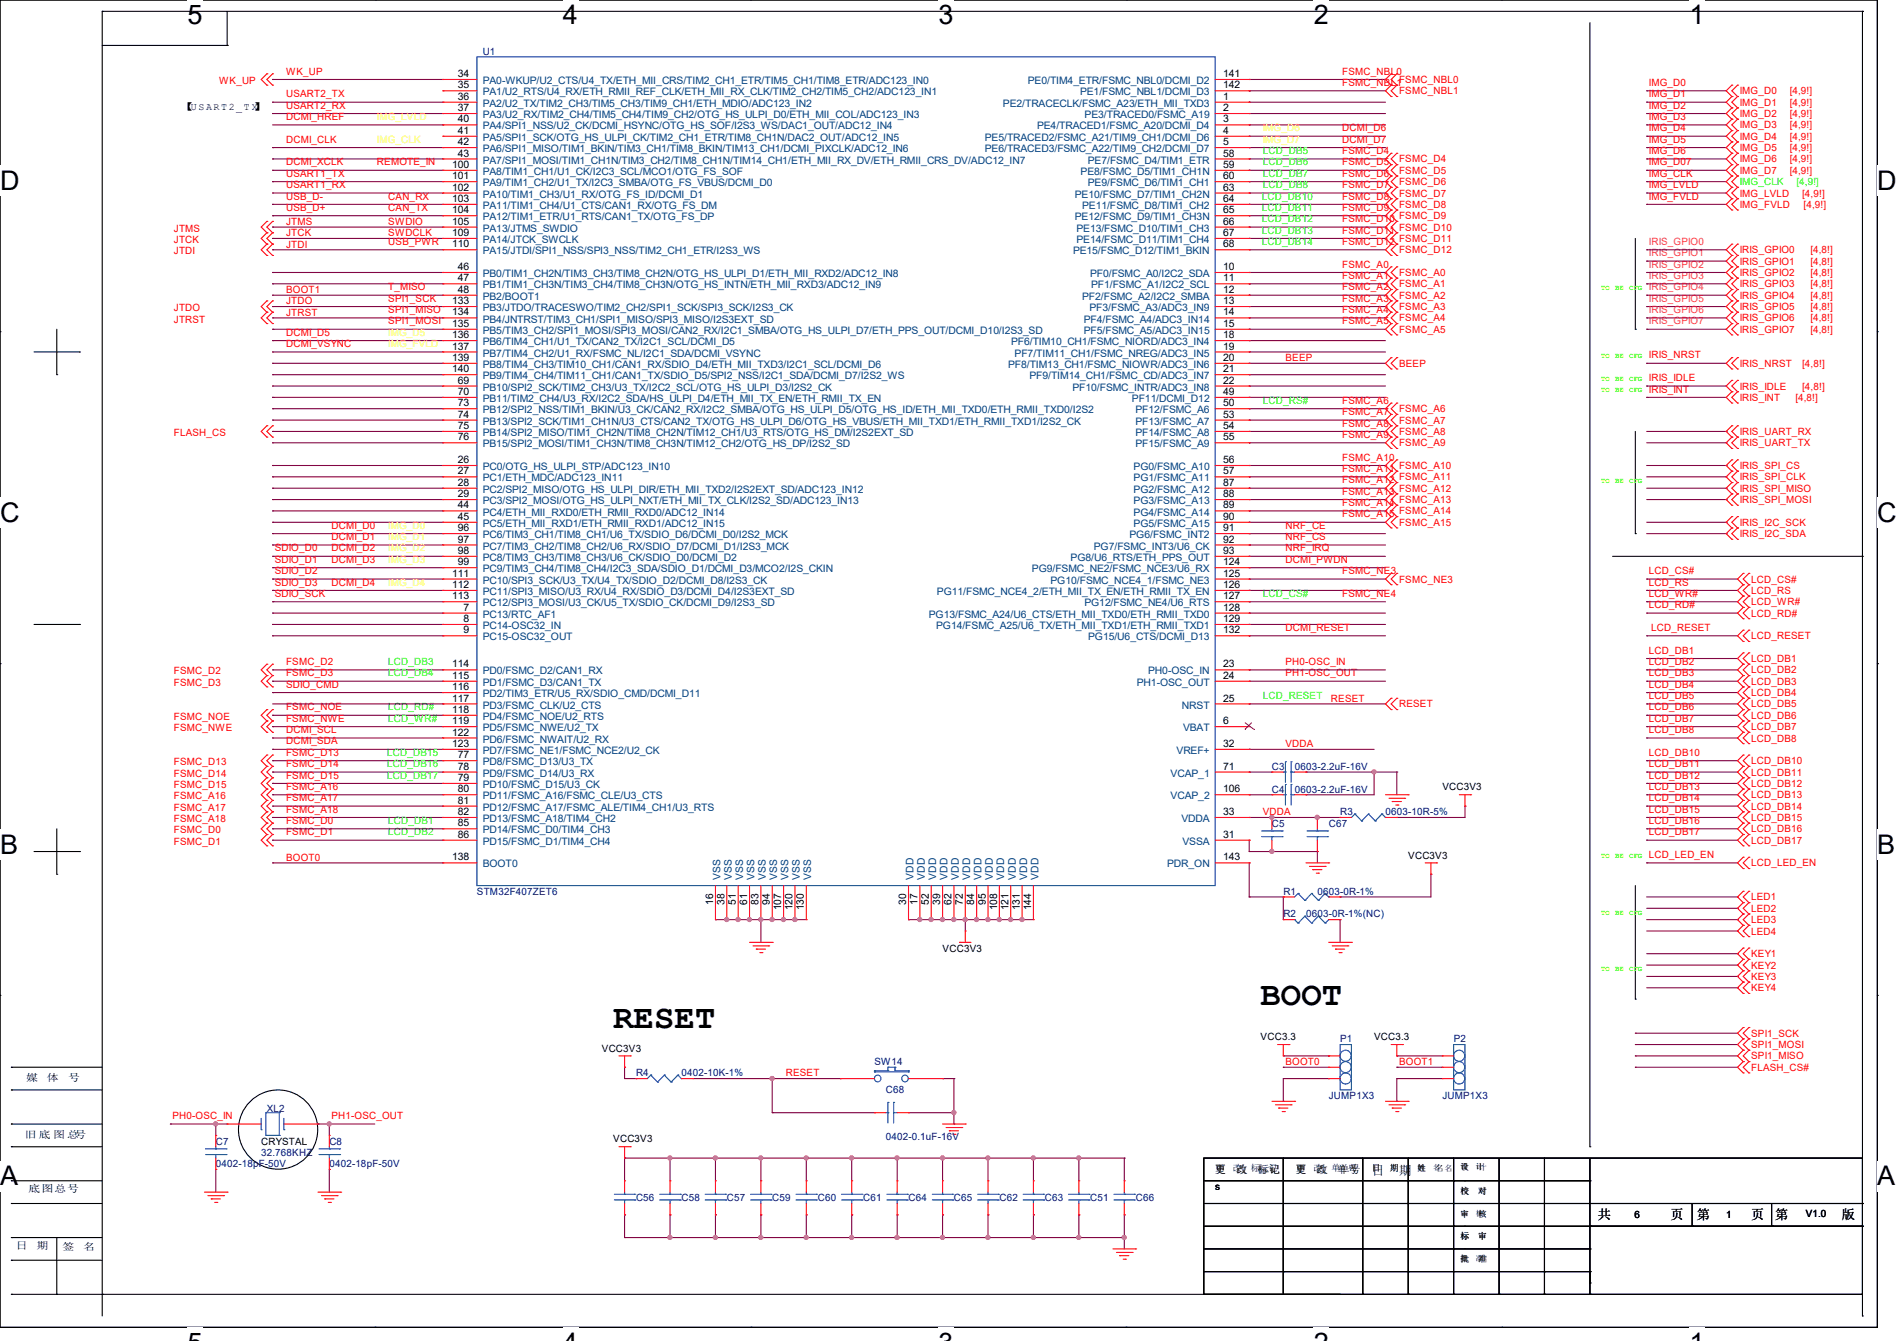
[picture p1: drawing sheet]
<svg xmlns="http://www.w3.org/2000/svg" width="297mm" height="210mm" viewBox="0 0 297 210" stroke-linecap="round" stroke-linejoin="round" font-family="sans-serif">
<defs><g id="words">
<g font-size="5.3">
<text x="96" y="160.9">RESET</text>
<text x="197.4" y="157.4">BOOT</text>
</g>
<g font-size="4.2">
<text x="29.4" y="3.8">5</text>
<text x="88.1" y="3.8">4</text>
<text x="146.9" y="3.8">3</text>
<text x="205.7" y="3.8">2</text>
<text x="264.5" y="3.8">1</text>
<text x="0" y="29.8">D</text>
<text x="293.9" y="29.8">D</text>
<text x="0" y="81.7">C</text>
<text x="293.9" y="81.7">C</text>
<text x="0" y="133.7">B</text>
<text x="293.9" y="133.7">B</text>
<text x="0" y="185.6">A</text>
<text x="293.9" y="185.6">A</text>
</g>
<g font-size="2.1">
<text x="250.1" y="191">共</text>
<text x="261.5" y="191">页</text>
<text x="265.6" y="191">第</text>
<text x="274.1" y="191">页</text>
<text x="277.9" y="191">第</text>
<text x="288.4" y="191">版</text>
</g>
<g font-size="2">
<text x="214.8" y="183.9">日</text>
<text x="219" y="183.9">期</text>
</g>
<g font-size="1.7">
<text x="190.2" y="183.7">更</text>
<text x="193.5" y="183.7">改</text>
<text x="196.8" y="183.7">标记</text>
</g>
<g font-size="1.6" fill="#f00">
<text x="44.8" y="11.7">WK_UP</text>
<text x="210.2" y="11.7">FSMC_NBL0</text>
<text x="34.3" y="13.2">WK_UP</text>
<text x="44.8" y="15.2">USART2_TX</text>
<text x="44.8" y="17">USART2_RX</text>
<text x="210.2" y="13.5">FSMC_NBL1</text>
<text x="219" y="14.8">FSMC_NBL1</text>
<text x="219" y="13">FSMC_NBL0</text>
<text x="258.2" y="13.5">IMG_D0</text>
<text x="258.2" y="15.2">IMG_D1</text>
<text x="258.2" y="17">IMG_D2</text>
<text x="272.4" y="14.8">IMG_D0</text>
<text x="272.4" y="16.6">IMG_D1</text>
<text x="280.2" y="14.8">[4,9!]</text>
<text x="280.2" y="16.6">[4,9!]</text>
<text x="44.8" y="22.4">DCMI_CLK</text>
<text x="44.8" y="18.8">DCMI_HREF</text>
<text x="210.2" y="20.6">DCMI_D6</text>
<text x="210.2" y="22.4">DCMI_D7</text>
<text x="258.2" y="18.8">IMG_D3</text>
<text x="258.2" y="20.6">IMG_D4</text>
<text x="258.2" y="22.4">IMG_D5</text>
<text x="272.4" y="18.3">IMG_D2</text>
<text x="272.4" y="20.1">IMG_D3</text>
<text x="272.4" y="21.9">IMG_D4</text>
<text x="272.4" y="23.7">IMG_D5</text>
<text x="280.2" y="18.3">[4,9!]</text>
<text x="280.2" y="20.1">[4,9!]</text>
<text x="280.2" y="21.9">[4,9!]</text>
<text x="280.2" y="23.7">[4,9!]</text>
<text x="44.8" y="25.9">DCMI_XCLK</text>
<text x="44.8" y="27.7">USART1_TX</text>
<text x="44.8" y="29.5">USART1_RX</text>
<text x="59" y="25.9">REMOTE_IN</text>
<text x="210.2" y="24.1">FSMC_D4</text>
<text x="210.2" y="25.9">FSMC_D5</text>
<text x="210.2" y="27.7">FSMC_D6</text>
<text x="210.2" y="29.5">FSMC_D7</text>
<text x="219" y="25.4">FSMC_D4</text>
<text x="219" y="27.2">FSMC_D5</text>
<text x="219" y="29">FSMC_D6</text>
<text x="258.2" y="24.1">IMG_D6</text>
<text x="258.2" y="25.9">IMG_D07</text>
<text x="258.2" y="27.7">IMG_CLK</text>
<text x="258.2" y="29.5">IMG_LVLD</text>
<text x="272.4" y="25.4">IMG_D6</text>
<text x="272.4" y="27.2">IMG_D7</text>
<text x="280.2" y="25.4">[4,9!]</text>
<text x="280.2" y="27.2">[4,9!]</text>
<text x="44.8" y="31.2">USB_D-</text>
<text x="44.8" y="33">USB_D+</text>
<text x="44.8" y="35.2">JTMS</text>
<text x="60.8" y="31.2">CAN_RX</text>
<text x="60.8" y="33">CAN_TX</text>
<text x="60.8" y="35.2">SWDIO</text>
<text x="210.2" y="31.2">FSMC_D8</text>
<text x="210.2" y="33">FSMC_D9</text>
<text x="210.2" y="34.8">FSMC_D10</text>
<text x="219" y="30.8">FSMC_D7</text>
<text x="219" y="32.6">FSMC_D8</text>
<text x="219" y="34.3">FSMC_D9</text>
<text x="258.2" y="31.2">IMG_FVLD</text>
<text x="272.4" y="30.8">IMG_LVLD</text>
<text x="272.4" y="32.6">IMG_FVLD</text>
<text x="282.2" y="30.8">[4,9!]</text>
<text x="282.4" y="32.6">[4,9!]</text>
<text x="27.2" y="39.8">JTDI</text>
<text x="27.2" y="38.1">JTCK</text>
<text x="27.2" y="36.3">JTMS</text>
<text x="44.8" y="37">JTCK</text>
<text x="44.8" y="38.8">JTDI</text>
<text x="60.8" y="37">SWDCLK</text>
<text x="60.8" y="38.4">USB_PWR</text>
<text x="210.2" y="36.6">FSMC_D11</text>
<text x="210.2" y="38.4">FSMC_D12</text>
<text x="210.2" y="41.9">FSMC_A0</text>
<text x="219" y="36.1">FSMC_D10</text>
<text x="219" y="37.9">FSMC_D11</text>
<text x="219" y="39.7">FSMC_D12</text>
<text x="272.4" y="41.4">IRIS_GPIO1</text>
<text x="272.4" y="39.7">IRIS_GPIO0</text>
<text x="283.4" y="41.4">[4,8!]</text>
<text x="283.4" y="39.7">[4,8!]</text>
<text x="44.8" y="45.9">BOOT1</text>
<text x="44.8" y="47.7">JTDO</text>
<text x="60.8" y="45.5">T_MISO</text>
<text x="60.8" y="47.2">SPI1_SCK</text>
<text x="210.2" y="43.7">FSMC_A1</text>
<text x="210.2" y="45.5">FSMC_A2</text>
<text x="210.2" y="47.2">FSMC_A3</text>
<text x="219" y="43.2">FSMC_A0</text>
<text x="219" y="45">FSMC_A1</text>
<text x="219" y="46.8">FSMC_A2</text>
<text x="272.4" y="45">IRIS_GPIO3</text>
<text x="272.4" y="46.8">IRIS_GPIO4</text>
<text x="272.4" y="43.2">IRIS_GPIO2</text>
<text x="283.4" y="45">[4,8!]</text>
<text x="283.4" y="46.8">[4,8!]</text>
<text x="283.4" y="43.2">[4,8!]</text>
<text x="27.2" y="50.5">JTRST</text>
<text x="27.2" y="48.7">JTDO</text>
<text x="44.8" y="49.4">JTRST</text>
<text x="44.8" y="52.6">DCMI_D5</text>
<text x="60.8" y="49">SPI1_MISO</text>
<text x="60.8" y="50.8">SPI1_MOSI</text>
<text x="210.2" y="49">FSMC_A4</text>
<text x="210.2" y="50.8">FSMC_A5</text>
<text x="219" y="48.6">FSMC_A3</text>
<text x="219" y="50.3">FSMC_A4</text>
<text x="219" y="52.1">FSMC_A5</text>
<text x="272.4" y="48.6">IRIS_GPIO5</text>
<text x="272.4" y="50.3">IRIS_GPIO6</text>
<text x="272.4" y="52.1">IRIS_GPIO7</text>
<text x="283.4" y="48.6">[4,8!]</text>
<text x="283.4" y="50.3">[4,8!]</text>
<text x="283.4" y="52.1">[4,8!]</text>
<text x="44.8" y="54.4">DCMI_VSYNC</text>
<text x="201.3" y="56.6">BEEP</text>
<text x="219" y="57.4">BEEP</text>
<text x="258.2" y="56.1">IRIS_NRST</text>
<text x="258.2" y="59.7">IRIS_IDLE</text>
<text x="272.4" y="57.4">IRIS_NRST</text>
<text x="282.2" y="57.4">[4,8!]</text>
<text x="210.2" y="63.2">FSMC_A6</text>
<text x="210.2" y="65">FSMC_A7</text>
<text x="219" y="64.6">FSMC_A6</text>
<text x="258.2" y="61.5">IRIS_INT</text>
<text x="272.4" y="61">IRIS_IDLE</text>
<text x="272.4" y="62.8">IRIS_INT</text>
<text x="281.1" y="62.8">[4,8!]</text>
<text x="282.2" y="61">[4,8!]</text>
<text x="27.2" y="68.3">FLASH_CS</text>
<text x="210.2" y="66.8">FSMC_A8</text>
<text x="210.2" y="68.6">FSMC_A9</text>
<text x="219" y="66.3">FSMC_A7</text>
<text x="219" y="68.1">FSMC_A8</text>
<text x="219" y="69.9">FSMC_A9</text>
<text x="272.4" y="68.1">IRIS_UART_RX</text>
<text x="272.4" y="69.9">IRIS_UART_TX</text>
<text x="210.2" y="72.1">FSMC_A10</text>
<text x="210.2" y="73.9">FSMC_A11</text>
<text x="210.2" y="75.7">FSMC_A12</text>
<text x="210.2" y="77.5">FSMC_A13</text>
<text x="219" y="73.4">FSMC_A10</text>
<text x="219" y="75.2">FSMC_A11</text>
<text x="219" y="77">FSMC_A12</text>
<text x="272.4" y="75.2">IRIS_SPI_CLK</text>
<text x="272.4" y="73.4">IRIS_SPI_CS</text>
<text x="272.4" y="77">IRIS_SPI_MISO</text>
<text x="51.9" y="82.8">DCMI_D0</text>
<text x="201.3" y="82.8">NRF_CE</text>
<text x="210.2" y="79.2">FSMC_A14</text>
<text x="210.2" y="81">FSMC_A15</text>
<text x="219" y="78.8">FSMC_A13</text>
<text x="219" y="80.6">FSMC_A14</text>
<text x="219" y="82.3">FSMC_A15</text>
<text x="272.4" y="78.8">IRIS_SPI_MOSI</text>
<text x="272.4" y="82.3">IRIS_I2C_SCK</text>
<text x="43" y="86.4">SDIO_D0</text>
<text x="43" y="88.1">SDIO_D1</text>
<text x="43" y="89.9">SDIO_D2</text>
<text x="51.9" y="84.6">DCMI_D1</text>
<text x="51.9" y="86.4">DCMI_D2</text>
<text x="51.9" y="88.1">DCMI_D3</text>
<text x="201.3" y="84.6">NRF_CS</text>
<text x="201.3" y="86.4">NRF_IRQ</text>
<text x="201.3" y="88.1">DCMI_PWDN</text>
<text x="210.2" y="89.9">FSMC_NE3</text>
<text x="258.2" y="89.9">LCD_CS#</text>
<text x="272.4" y="84.1">IRIS_I2C_SDA</text>
<text x="43" y="91.7">SDIO_D3</text>
<text x="43" y="93.5">SDIO_SCK</text>
<text x="51.9" y="91.7">DCMI_D4</text>
<text x="210.2" y="93.5">FSMC_NE4</text>
<text x="219" y="91.2">FSMC_NE3</text>
<text x="258.2" y="91.7">LCD_RS</text>
<text x="258.2" y="93.5">LCD_WR#</text>
<text x="258.2" y="95.3">LCD_RD#</text>
<text x="274.2" y="91.2">LCD_CS#</text>
<text x="274.2" y="93">LCD_RS</text>
<text x="274.2" y="94.8">LCD_WR#</text>
<text x="201.3" y="98.8">DCMI_RESET</text>
<text x="258.5" y="98.8">LCD_RESET</text>
<text x="274.2" y="96.6">LCD_RD#</text>
<text x="274.2" y="100.1">LCD_RESET</text>
<text x="27.2" y="105.6">FSMC_D2</text>
<text x="27.2" y="107.4">FSMC_D3</text>
<text x="44.8" y="104.1">FSMC_D2</text>
<text x="44.8" y="105.9">FSMC_D3</text>
<text x="44.8" y="107.7">SDIO_CMD</text>
<text x="201.3" y="105.9">PH1-OSC_OUT</text>
<text x="201.3" y="104.1">PH0-OSC_IN</text>
<text x="258.2" y="102.4">LCD_DB1</text>
<text x="258.2" y="104.1">LCD_DB2</text>
<text x="258.2" y="105.9">LCD_DB3</text>
<text x="258.2" y="107.7">LCD_DB4</text>
<text x="274.2" y="103.7">LCD_DB1</text>
<text x="274.2" y="105.5">LCD_DB2</text>
<text x="274.2" y="107.2">LCD_DB3</text>
<text x="27.2" y="112.7">FSMC_NOE</text>
<text x="44.8" y="111.3">FSMC_NOE</text>
<text x="44.8" y="113">FSMC_NWE</text>
<text x="208.4" y="109.9">RESET</text>
<text x="219" y="110.8">RESET</text>
<text x="258.2" y="109.5">LCD_DB5</text>
<text x="258.2" y="111.3">LCD_DB6</text>
<text x="258.2" y="113">LCD_DB7</text>
<text x="274.2" y="109">LCD_DB4</text>
<text x="274.2" y="110.8">LCD_DB5</text>
<text x="274.2" y="112.6">LCD_DB6</text>
<text x="27.2" y="119.8">FSMC_D13</text>
<text x="27.2" y="114.5">FSMC_NWE</text>
<text x="44.8" y="114.8">DCMI_SCL</text>
<text x="44.8" y="116.6">DCMI_SDA</text>
<text x="44.8" y="118.4">FSMC_D13</text>
<text x="201.3" y="117">VDDA</text>
<text x="258.2" y="118.4">LCD_DB10</text>
<text x="258.2" y="114.8">LCD_DB8</text>
<text x="274.2" y="114.3">LCD_DB7</text>
<text x="274.2" y="116.1">LCD_DB8</text>
<text x="274.2" y="119.7">LCD_DB10</text>
<text x="27.2" y="121.6">FSMC_D14</text>
<text x="27.2" y="123.4">FSMC_D15</text>
<text x="27.2" y="125.2">FSMC_A16</text>
<text x="44.8" y="120.1">FSMC_D14</text>
<text x="44.8" y="121.9">FSMC_D15</text>
<text x="44.8" y="123.7">FSMC_A16</text>
<text x="44.8" y="125.5">FSMC_A17</text>
<text x="258.2" y="120.1">LCD_DB11</text>
<text x="258.2" y="121.9">LCD_DB12</text>
<text x="258.2" y="123.7">LCD_DB13</text>
<text x="258.2" y="125.5">LCD_DB14</text>
<text x="274.2" y="121.5">LCD_DB11</text>
<text x="274.2" y="123.2">LCD_DB12</text>
<text x="274.2" y="125">LCD_DB13</text>
<text x="27.2" y="127">FSMC_A17</text>
<text x="27.2" y="128.7">FSMC_A18</text>
<text x="27.2" y="130.5">FSMC_D0</text>
<text x="44.8" y="127.3">FSMC_A18</text>
<text x="44.8" y="130.8">FSMC_D1</text>
<text x="44.8" y="129">FSMC_D0</text>
<text x="197.7" y="127.7">VDDA</text>
<text x="258.2" y="127.3">LCD_DB15</text>
<text x="258.2" y="129">LCD_DB16</text>
<text x="258.2" y="130.8">LCD_DB17</text>
<text x="274.2" y="126.8">LCD_DB14</text>
<text x="274.2" y="128.6">LCD_DB15</text>
<text x="274.2" y="130.3">LCD_DB16</text>
<text x="27.2" y="132.3">FSMC_D1</text>
<text x="44.8" y="134.8">BOOT0</text>
<text x="258.2" y="134.4">LCD_LED_EN</text>
<text x="274.2" y="132.1">LCD_DB17</text>
<text x="274.2" y="135.7">LCD_LED_EN</text>
<text x="274.2" y="141">LED1</text>
<text x="274.2" y="142.8">LED2</text>
<text x="274.2" y="144.6">LED3</text>
<text x="274.2" y="146.3">LED4</text>
<text x="274.2" y="149.9">KEY1</text>
<text x="274.2" y="151.7">KEY2</text>
<text x="274.2" y="153.5">KEY3</text>
<text x="274.2" y="155.2">KEY4</text>
<text x="201.3" y="166.8">BOOT0</text>
<text x="219" y="166.8">BOOT1</text>
<text x="274.2" y="162.3">SPI1_SCK</text>
<text x="274.2" y="164.1">SPI1_MOSI</text>
<text x="274.2" y="167.7">FLASH_CS#</text>
<text x="274.2" y="165.9">SPI1_MISO</text>
<text x="123" y="168.6">RESET</text>
<text x="27" y="175.3">PH0-OSC_IN</text>
<text x="51.9" y="175.3">PH1-OSC_OUT</text>
</g>
<g font-size="1.6" fill="#000080">
<text x="75.6" y="8.6">U1</text>
<text x="199.1" y="120.6">C3</text>
<text x="199.1" y="124.1">C4</text>
<text x="202.7" y="120.6">0603-2.2uF-16V</text>
<text x="202.7" y="124.1">0603-2.2uF-16V</text>
<text x="199.1" y="129.5">C5</text>
<text x="208" y="129.5">C67</text>
<text x="209.8" y="127.7">R3</text>
<text x="216.9" y="127.7">0603-10R-5%</text>
<text x="74.7" y="140.1">STM32F407ZET6</text>
<text x="200.9" y="143.7">R2</text>
<text x="200.9" y="140.1">R1</text>
<text x="204.5" y="143.7">0603-0R-1%(NC)</text>
<text x="206.3" y="140.1">0603-0R-1%</text>
<text x="136.9" y="166.8">SW14</text>
<text x="209.8" y="163.2">P1</text>
<text x="227.6" y="163.2">P2</text>
<text x="99.6" y="168.6">R4</text>
<text x="106.7" y="168.6">0402-10K-1%</text>
<text x="138.7" y="171.2">C68</text>
<text x="208" y="172.1">JUMP1X3</text>
<text x="225.8" y="172.1">JUMP1X3</text>
<text x="33.8" y="179.2">C7</text>
<text x="41.8" y="174.1">XL2</text>
<text x="51.6" y="179.2">C8</text>
<text x="138.7" y="178.5">0402-0.1uF-16V</text>
<text x="33.8" y="182.8">0402-18pF-50V</text>
<text x="40.9" y="181">32.768KHZ</text>
<text x="51.6" y="182.8">0402-18pF-50V</text>
<text x="99.6" y="188.1">C56</text>
<text x="106.7" y="188.1">C58</text>
<text x="113.8" y="188.1">C57</text>
<text x="120.9" y="188.1">C59</text>
<text x="128" y="188.1">C60</text>
<text x="135.1" y="188.1">C61</text>
<text x="142.2" y="188.1">C64</text>
<text x="149.4" y="188.1">C65</text>
<text x="156.5" y="188.1">C62</text>
<text x="163.6" y="188.1">C63</text>
<text x="170.7" y="188.1">C51</text>
<text x="177.8" y="188.1">C66</text>
</g>
<g font-size="1.6">
<text x="28.4" y="17.2">【USART2_T X】</text>
<text x="71.7" y="12.1">34</text>
<text x="71.7" y="13.8">35</text>
<text x="71.7" y="15.6">36</text>
<text x="71.7" y="17.4">37</text>
<text x="191.5" y="12.1">141</text>
<text x="191.5" y="13.8">142</text>
<text x="191.5" y="15.6">1</text>
<text x="191.5" y="17.4">2</text>
<text x="71.7" y="19.2">40</text>
<text x="71.7" y="21">41</text>
<text x="71.7" y="22.7">42</text>
<text x="191.5" y="19.2">3</text>
<text x="191.5" y="21">4</text>
<text x="191.5" y="22.7">5</text>
<text x="70.8" y="26.3">100</text>
<text x="70.8" y="28.1">101</text>
<text x="70.8" y="29.8">102</text>
<text x="71.7" y="24.5">43</text>
<text x="191.5" y="24.5">58</text>
<text x="191.5" y="26.3">59</text>
<text x="191.5" y="28.1">60</text>
<text x="191.5" y="29.8">63</text>
<text x="70.8" y="31.6">103</text>
<text x="70.8" y="33.4">104</text>
<text x="70.8" y="35.2">105</text>
<text x="191.5" y="31.6">64</text>
<text x="191.5" y="33.4">65</text>
<text x="191.5" y="35.2">66</text>
<text x="70.8" y="37">109</text>
<text x="70.8" y="38.7">110</text>
<text x="191.5" y="37">67</text>
<text x="191.5" y="38.7">68</text>
<text x="70.8" y="47.6">133</text>
<text x="71.7" y="42.3">46</text>
<text x="71.7" y="44.1">47</text>
<text x="71.7" y="45.8">48</text>
<text x="191.5" y="42.3">10</text>
<text x="191.5" y="44.1">11</text>
<text x="191.5" y="45.8">12</text>
<text x="191.5" y="47.6">13</text>
<text x="70.8" y="49.4">134</text>
<text x="70.8" y="51.2">135</text>
<text x="70.8" y="53">136</text>
<text x="191.5" y="49.4">14</text>
<text x="191.5" y="51.2">15</text>
<text x="191.5" y="53">18</text>
<text x="70.8" y="54.7">137</text>
<text x="70.8" y="56.5">139</text>
<text x="70.8" y="58.3">140</text>
<text x="191.5" y="54.7">19</text>
<text x="191.5" y="56.5">20</text>
<text x="191.5" y="58.3">21</text>
<text x="71.7" y="60.1">69</text>
<text x="71.7" y="61.8">70</text>
<text x="71.7" y="63.6">73</text>
<text x="71.7" y="65.4">74</text>
<text x="191.5" y="60.1">22</text>
<text x="191.5" y="61.8">49</text>
<text x="191.5" y="63.6">50</text>
<text x="191.5" y="65.4">53</text>
<text x="71.7" y="67.2">75</text>
<text x="71.7" y="69">76</text>
<text x="191.5" y="67.2">54</text>
<text x="191.5" y="69">55</text>
<text x="71.7" y="72.5">26</text>
<text x="71.7" y="74.3">27</text>
<text x="71.7" y="76.1">28</text>
<text x="71.7" y="77.9">29</text>
<text x="191.5" y="72.5">56</text>
<text x="191.5" y="74.3">57</text>
<text x="191.5" y="76.1">87</text>
<text x="191.5" y="77.9">88</text>
<text x="71.7" y="79.6">44</text>
<text x="71.7" y="81.4">45</text>
<text x="71.7" y="83.2">96</text>
<text x="191.5" y="79.6">89</text>
<text x="191.5" y="81.4">90</text>
<text x="191.5" y="83.2">91</text>
<text x="71.7" y="85">97</text>
<text x="71.7" y="86.7">98</text>
<text x="71.7" y="88.5">99</text>
<text x="191.5" y="85">92</text>
<text x="191.5" y="86.7">93</text>
<text x="191.5" y="88.5">124</text>
<text x="70.8" y="90.3">111</text>
<text x="70.8" y="92.1">112</text>
<text x="70.8" y="93.9">113</text>
<text x="72.6" y="95.6">7</text>
<text x="191.5" y="90.3">125</text>
<text x="191.5" y="92.1">126</text>
<text x="191.5" y="93.9">127</text>
<text x="191.5" y="95.6">128</text>
<text x="72.6" y="97.4">8</text>
<text x="72.6" y="99.2">9</text>
<text x="191.5" y="97.4">129</text>
<text x="191.5" y="99.2">132</text>
<text x="70.8" y="104.5">114</text>
<text x="70.8" y="106.3">115</text>
<text x="191.5" y="104.5">23</text>
<text x="191.5" y="106.3">24</text>
<text x="70.8" y="108.1">116</text>
<text x="70.8" y="109.9">117</text>
<text x="70.8" y="111.6">118</text>
<text x="70.8" y="113.4">119</text>
<text x="191.5" y="109.9">25</text>
<text x="191.5" y="113.4">6</text>
<text x="70.8" y="115.2">122</text>
<text x="70.8" y="117">123</text>
<text x="71.7" y="118.7">77</text>
<text x="191.5" y="117">32</text>
<text x="71.7" y="120.5">78</text>
<text x="71.7" y="122.3">79</text>
<text x="71.7" y="124.1">80</text>
<text x="71.7" y="125.9">81</text>
<text x="191.5" y="120.5">71</text>
<text x="191.5" y="124.1">106</text>
<text x="225.8" y="123.8">VCC3V3</text>
<text x="71.7" y="127.6">82</text>
<text x="71.7" y="129.4">85</text>
<text x="71.7" y="131.2">86</text>
<text x="191.5" y="127.6">33</text>
<text x="191.5" y="131.2">31</text>
<text x="70.8" y="134.7">138</text>
<text x="191.5" y="134.7">143</text>
<text x="220.5" y="134.5">VCC3V3</text>
<text x="111.6" y="141.7" transform="rotate(-90 111.6 141.7)">16</text>
<text x="113.4" y="141.7" transform="rotate(-90 113.4 141.7)">38</text>
<text x="115.2" y="141.7" transform="rotate(-90 115.2 141.7)">51</text>
<text x="117" y="141.7" transform="rotate(-90 117 141.7)">61</text>
<text x="118.8" y="141.7" transform="rotate(-90 118.8 141.7)">83</text>
<text x="120.5" y="141.7" transform="rotate(-90 120.5 141.7)">94</text>
<text x="122.3" y="142.6" transform="rotate(-90 122.3 142.6)">107</text>
<text x="124.1" y="142.6" transform="rotate(-90 124.1 142.6)">120</text>
<text x="125.9" y="142.6" transform="rotate(-90 125.9 142.6)">130</text>
<text x="141.9" y="141.7" transform="rotate(-90 141.9 141.7)">30</text>
<text x="143.6" y="141.7" transform="rotate(-90 143.6 141.7)">17</text>
<text x="145.4" y="141.7" transform="rotate(-90 145.4 141.7)">52</text>
<text x="147.2" y="141.7" transform="rotate(-90 147.2 141.7)">39</text>
<text x="149" y="141.7" transform="rotate(-90 149 141.7)">62</text>
<text x="150.8" y="141.7" transform="rotate(-90 150.8 141.7)">72</text>
<text x="152.5" y="141.7" transform="rotate(-90 152.5 141.7)">84</text>
<text x="154.3" y="141.7" transform="rotate(-90 154.3 141.7)">95</text>
<text x="156.1" y="142.6" transform="rotate(-90 156.1 142.6)">108</text>
<text x="157.9" y="142.6" transform="rotate(-90 157.9 142.6)">121</text>
<text x="159.7" y="142.6" transform="rotate(-90 159.7 142.6)">131</text>
<text x="161.4" y="142.6" transform="rotate(-90 161.4 142.6)">144</text>
<text x="147.6" y="149">VCC3V3</text>
<text x="94.2" y="164.7">VCC3V3</text>
<text x="197.4" y="162.9">VCC3.3</text>
<text x="215.2" y="162.9">VCC3.3</text>
<text x="4.1" y="169.2">媒</text>
<text x="7.3" y="169.2">体</text>
<text x="10.7" y="169.2">号</text>
<text x="3.9" y="178.1">旧 底 图 总</text>
<text x="11.6" y="178.1">号</text>
<text x="40.9" y="179.2">CRYSTAL</text>
<text x="96" y="178.9">VCC3V3</text>
<text x="206.1" y="183.6">改</text>
<text x="209.3" y="183.6">单号</text>
<text x="4.4" y="186.7">底图总号</text>
<text x="190.3" y="186.4">s</text>
<text x="255.9" y="190.8">6</text>
<text x="270.3" y="190.8">1</text>
<text x="282.7" y="190.6">V1.0</text>
<text x="2.5" y="195.6">日</text>
<text x="5.7" y="195.6">期</text>
<text x="9.8" y="195.7">签</text>
<text x="13" y="195.7">名</text>
</g>
<g font-size="1.6" fill="#004080">
<text x="75.6" y="13.2">PA0-WKUP/U2_CTS/U4_TX/ETH_MII_CRS/TIM2_CH1_ETR/TIM5_CH1/TIM8_ETR/ADC123_IN0</text>
<text x="75.6" y="14.9">PA1/U2_RTS/U4_RX/ETH_RMII_REF_CLK/ETH_MII_RX_CLK/TIM2_CH2/TIM5_CH2/ADC123_IN1</text>
<text x="75.6" y="16.7">PA2/U2_TX/TIM2_CH3/TIM5_CH3/TIM9_CH1/ETH_MDIO/ADC123_IN2</text>
<text x="157" y="16.7">PE2/TRACECLK/FSMC_A23/ETH_MII_TXD3</text>
<text x="160.9" y="13.2">PE0/TIM4_ETR/FSMC_NBL0/DCMI_D2</text>
<text x="169.1" y="14.9">PE1/FSMC_NBL1/DCMI_D3</text>
<text x="75.6" y="18.5">PA3/U2_RX/TIM2_CH4/TIM5_CH4/TIM9_CH2/OTG_HS_ULPI_D0/ETH_MII_COL/ADC123_IN3</text>
<text x="75.6" y="20.3">PA4/SPI1_NSS/U2_CK/DCMI_HSYNC/OTG_HS_SOF/I2S3_WS/DAC1_OUT/ADC12_IN4</text>
<text x="75.6" y="22.1">PA5/SPI1_SCK/OTG_HS_ULPI_CK/TIM2_CH1_ETR/TIM8_CH1N/DAC2_OUT/ADC12_IN5</text>
<text x="75.6" y="23.8">PA6/SPI1_MISO/TIM1_BKIN/TIM3_CH1/TIM8_BKIN/TIM13_CH1/DCMI_PIXCLK/ADC12_IN6</text>
<text x="154.2" y="22.1">PE5/TRACED2/FSMC_A21/TIM9_CH1/DCMI_D6</text>
<text x="154.2" y="23.8">PE6/TRACED3/FSMC_A22/TIM9_CH2/DCMI_D7</text>
<text x="162.4" y="20.3">PE4/TRACED1/FSMC_A20/DCMI_D4</text>
<text x="169.8" y="18.5">PE3/TRACED0/FSMC_A19</text>
<text x="75.6" y="25.6">PA7/SPI1_MOSI/TIM1_CH1N/TIM3_CH2/TIM8_CH1N/TIM14_CH1/ETH_MII_RX_DV/ETH_RMII_CRS_DV/ADC12_IN7</text>
<text x="75.6" y="27.4">PA8/TIM1_CH1/U1_CK/I2C3_SCL/MCO1/OTG_FS_SOF</text>
<text x="75.6" y="29.2">PA9/TIM1_CH2/U1_TX/I2C3_SMBA/OTG_FS_VBUS/DCMI_D0</text>
<text x="169.2" y="27.4">PE8/FSMC_D5/TIM1_CH1N</text>
<text x="170.3" y="25.6">PE7/FSMC_D4/TIM1_ETR</text>
<text x="170.3" y="29.2">PE9/FSMC_D6/TIM1_CH1</text>
<text x="75.6" y="30.9">PA10/TIM1_CH3/U1_RX/OTG_FS_ID/DCMI_D1</text>
<text x="75.6" y="32.7">PA11/TIM1_CH4/U1_CTS/CAN1_RX/OTG_FS_DM</text>
<text x="75.6" y="34.5">PA12/TIM1_ETR/U1_RTS/CAN1_TX/OTG_FS_DP</text>
<text x="168.3" y="30.9">PE10/FSMC_D7/TIM1_CH2N</text>
<text x="168.3" y="34.5">PE12/FSMC_D9/TIM1_CH3N</text>
<text x="169.4" y="32.7">PE11/FSMC_D8/TIM1_CH2</text>
<text x="75.6" y="36.3">PA13/JTMS_SWDIO</text>
<text x="75.6" y="38.1">PA14/JTCK_SWCLK</text>
<text x="75.6" y="39.8">PA15/JTDI/SPI1_NSS/SPI3_NSS/TIM2_CH1_ETR/I2S3_WS</text>
<text x="168" y="39.8">PE15/FSMC_D12/TIM1_BKIN</text>
<text x="168.5" y="36.3">PE13/FSMC_D10/TIM1_CH3</text>
<text x="168.5" y="38.1">PE14/FSMC_D11/TIM1_CH4</text>
<text x="75.6" y="43.4">PB0/TIM1_CH2N/TIM3_CH3/TIM8_CH2N/OTG_HS_ULPI_D1/ETH_MII_RXD2/ADC12_IN8</text>
<text x="75.6" y="45.2">PB1/TIM1_CH3N/TIM3_CH4/TIM8_CH3N/OTG_HS_INTN/ETH_MII_RXD3/ADC12_IN9</text>
<text x="75.6" y="46.9">PB2/BOOT1</text>
<text x="169.4" y="46.9">PF2/FSMC_A2/I2C2_SMBA</text>
<text x="170.7" y="43.4">PF0/FSMC_A0/I2C2_SDA</text>
<text x="170.8" y="45.2">PF1/FSMC_A1/I2C2_SCL</text>
<text x="75.6" y="48.7">PB3/JTDO/TRACESWO/TIM2_CH2/SPI1_SCK/SPI3_SCK/I2S3_CK</text>
<text x="75.6" y="50.5">PB4/JNTRST/TIM3_CH1/SPI1_MISO/SPI3_MISO/I2S3EXT_SD</text>
<text x="75.6" y="52.3">PB5/TIM3_CH2/SPI1_MOSI/SPI3_MOSI/CAN2_RX/I2C1_SMBA/OTG_HS_ULPI_D7/ETH_PPS_OUT/DCMI_D10/I2S3_SD</text>
<text x="169.7" y="50.5">PF4/FSMC_A4/ADC3_IN14</text>
<text x="169.7" y="52.3">PF5/FSMC_A5/ADC3_IN15</text>
<text x="170.6" y="48.7">PF3/FSMC_A3/ADC3_IN9</text>
<text x="75.6" y="54.1">PB6/TIM4_CH1/U1_TX/CAN2_TX/I2C1_SCL/DCMI_D5</text>
<text x="75.6" y="55.8">PB7/TIM4_CH2/U1_RX/FSMC_NL/I2C1_SDA/DCMI_VSYNC</text>
<text x="75.6" y="57.6">PB8/TIM4_CH3/TIM10_CH1/CAN1_RX/SDIO_D4/ETH_MII_TXD3/I2C1_SCL/DCMI_D6</text>
<text x="75.6" y="59.4">PB9/TIM4_CH4/TIM11_CH1/CAN1_TX/SDIO_D5/SPI2_NSS/I2C1_SDA/DCMI_D7/I2S2_WS</text>
<text x="157.8" y="57.6">PF8/TIM13_CH1/FSMC_NIOWR/ADC3_IN6</text>
<text x="158.3" y="54.1">PF6/TIM10_CH1/FSMC_NIORD/ADC3_IN4</text>
<text x="158.8" y="55.8">PF7/TIM11_CH1/FSMC_NREG/ADC3_IN5</text>
<text x="161.2" y="59.4">PF9/TIM14_CH1/FSMC_CD/ADC3_IN7</text>
<text x="75.6" y="61.2">PB10/SPI2_SCK/TIM2_CH3/U3_TX/I2C2_SCL/OTG_HS_ULPI_D3/I2S2_CK</text>
<text x="75.6" y="63">PB11/TIM2_CH4/U3_RX/I2C2_SDA/HS_ULPI_D4/ETH_MII_TX_EN/ETH_RMII_TX_EN</text>
<text x="75.6" y="64.7">PB12/SPI2_NSS/TIM1_BKIN/U3_CK/CAN2_RX/I2C2_SMBA/OTG_HS_ULPI_D5/OTG_HS_ID/ETH_MII_TXD0/ETH_RMII_TXD0/I2S2</text>
<text x="167.9" y="61.2">PF10/FSMC_INTR/ADC3_IN8</text>
<text x="177.2" y="63">PF11/DCMI_D12</text>
<text x="177.8" y="64.7">PF12/FSMC_A6</text>
<text x="75.6" y="66.5">PB13/SPI2_SCK/TIM1_CH1N/U3_CTS/CAN2_TX/OTG_HS_ULPI_D6/OTG_HS_VBUS/ETH_MII_TXD1/ETH_RMII_TXD1/I2S2_CK</text>
<text x="75.6" y="68.3">PB14/SPI2_MISO/TIM1_CH2N/TIM8_CH2N/TIM12_CH1/U3_RTS/OTG_HS_DM/I2S2EXT_SD</text>
<text x="75.6" y="70.1">PB15/SPI2_MOSI/TIM1_CH3N/TIM8_CH3N/TIM12_CH2/OTG_HS_DP/I2S2_SD</text>
<text x="177.8" y="66.5">PF13/FSMC_A7</text>
<text x="177.8" y="68.3">PF14/FSMC_A8</text>
<text x="177.8" y="70.1">PF15/FSMC_A9</text>
<text x="75.6" y="73.6">PC0/OTG_HS_ULPI_STP/ADC123_IN10</text>
<text x="75.6" y="75.4">PC1/ETH_MDC/ADC123_IN11</text>
<text x="75.6" y="77.2">PC2/SPI2_MISO/OTG_HS_ULPI_DIR/ETH_MII_TXD2/I2S2EXT_SD/ADC123_IN12</text>
<text x="177.5" y="73.6">PG0/FSMC_A10</text>
<text x="177.5" y="75.4">PG1/FSMC_A11</text>
<text x="177.5" y="77.2">PG2/FSMC_A12</text>
<text x="75.6" y="79">PC3/SPI2_MOSI/OTG_HS_ULPI_NXT/ETH_MII_TX_CLK/I2S2_SD/ADC123_IN13</text>
<text x="75.6" y="80.7">PC4/ETH_MII_RXD0/ETH_RMII_RXD0/ADC12_IN14</text>
<text x="75.6" y="82.5">PC5/ETH_MII_RXD1/ETH_RMII_RXD1/ADC12_IN15</text>
<text x="177.5" y="79">PG3/FSMC_A13</text>
<text x="177.5" y="80.7">PG4/FSMC_A14</text>
<text x="177.5" y="82.5">PG5/FSMC_A15</text>
<text x="75.6" y="84.3">PC6/TIM3_CH1/TIM8_CH1/U6_TX/SDIO_D6/DCMI_D0/I2S2_MCK</text>
<text x="75.6" y="86.1">PC7/TIM3_CH2/TIM8_CH2/U6_RX/SDIO_D7/DCMI_D1/I2S3_MCK</text>
<text x="75.6" y="87.8">PC8/TIM3_CH3/TIM8_CH3/U6_CK/SDIO_D0/DCMI_D2</text>
<text x="75.6" y="89.6">PC9/TIM3_CH4/TIM8_CH4/I2C3_SDA/SDIO_D1/DCMI_D3/MCO2/I2S_CKIN</text>
<text x="161.6" y="89.6">PG9/FSMC_NE2/FSMC_NCE3/U6_RX</text>
<text x="167.6" y="87.8">PG8/U6_RTS/ETH_PPS_OUT</text>
<text x="171.3" y="86.1">PG7/FSMC_INT3/U6_CK</text>
<text x="176.8" y="84.3">PG6/FSMC_INT2</text>
<text x="75.6" y="91.4">PC10/SPI3_SCK/U3_TX/U4_TX/SDIO_D2/DCMI_D8/I2S3_CK</text>
<text x="75.6" y="93.2">PC11/SPI3_MISO/U3_RX/U4_RX/SDIO_D3/DCMI_D4/I2S3EXT_SD</text>
<text x="75.6" y="95">PC12/SPI3_MOSI/U3_CK/U5_TX/SDIO_CK/DCMI_D9/I2S3_SD</text>
<text x="146.7" y="93.2">PG11/FSMC_NCE4_2/ETH_MII_TX_EN/ETH_RMII_TX_EN</text>
<text x="164.5" y="91.4">PG10/FSMC_NCE4_1/FSMC_NE3</text>
<text x="169.8" y="95">PG12/FSMC_NE4/U6_RTS</text>
<text x="75.6" y="96.7">PC13/RTC_AF1</text>
<text x="75.6" y="98.5">PC14-OSC32_IN</text>
<text x="75.6" y="100.3">PC15-OSC32_OUT</text>
<text x="145.4" y="96.7">PG13/FSMC_A24/U6_CTS/ETH_MII_TXD0/ETH_RMII_TXD0</text>
<text x="146.6" y="98.5">PG14/FSMC_A25/U6_TX/ETH_MII_TXD1/ETH_RMII_TXD1</text>
<text x="170.4" y="100.3">PG15/U6_CTS/DCMI_D13</text>
<text x="75.6" y="105.6">PD0/FSMC_D2/CAN1_RX</text>
<text x="75.6" y="107.4">PD1/FSMC_D3/CAN1_TX</text>
<text x="178" y="107.4">PH1-OSC_OUT</text>
<text x="179.8" y="105.6">PH0-OSC_IN</text>
<text x="75.6" y="109.2">PD2/TIM3_ETR/U5_RX/SDIO_CMD/DCMI_D11</text>
<text x="75.6" y="111">PD3/FSMC_CLK/U2_CTS</text>
<text x="75.6" y="112.7">PD4/FSMC_NOE/U2_RTS</text>
<text x="185.1" y="111">NRST</text>
<text x="75.6" y="114.5">PD5/FSMC_NWE/U2_TX</text>
<text x="75.6" y="116.3">PD6/FSMC_NWAIT/U2_RX</text>
<text x="75.6" y="118.1">PD7/FSMC_NE1/FSMC_NCE2/U2_CK</text>
<text x="75.6" y="119.8">PD8/FSMC_D13/U3_TX</text>
<text x="184.2" y="118.1">VREF+</text>
<text x="185.2" y="114.5">VBAT</text>
<text x="75.6" y="121.6">PD9/FSMC_D14/U3_RX</text>
<text x="75.6" y="123.4">PD10/FSMC_D15/U3_CK</text>
<text x="75.6" y="125.2">PD11/FSMC_A16/FSMC_CLE/U3_CTS</text>
<text x="183.3" y="121.6">VCAP_1</text>
<text x="183.3" y="125.2">VCAP_2</text>
<text x="75.6" y="127">PD12/FSMC_A17/FSMC_ALE/TIM4_CH1/U3_RTS</text>
<text x="75.6" y="128.7">PD13/FSMC_A18/TIM4_CH2</text>
<text x="75.6" y="130.5">PD14/FSMC_D0/TIM4_CH3</text>
<text x="185" y="128.7">VDDA</text>
<text x="75.6" y="132.3">PD15/FSMC_D1/TIM4_CH4</text>
<text x="75.6" y="135.8">BOOT0</text>
<text x="112.8" y="137.8" transform="rotate(-90 112.8 137.8)">VSS</text>
<text x="114.6" y="137.8" transform="rotate(-90 114.6 137.8)">VSS</text>
<text x="116.3" y="137.8" transform="rotate(-90 116.3 137.8)">VSS</text>
<text x="118.1" y="137.8" transform="rotate(-90 118.1 137.8)">VSS</text>
<text x="119.9" y="137.8" transform="rotate(-90 119.9 137.8)">VSS</text>
<text x="121.7" y="137.8" transform="rotate(-90 121.7 137.8)">VSS</text>
<text x="123.5" y="137.8" transform="rotate(-90 123.5 137.8)">VSS</text>
<text x="125.2" y="137.8" transform="rotate(-90 125.2 137.8)">VSS</text>
<text x="127" y="137.8" transform="rotate(-90 127 137.8)">VSS</text>
<text x="143" y="137.8" transform="rotate(-90 143 137.8)">VDD</text>
<text x="144.8" y="137.8" transform="rotate(-90 144.8 137.8)">VDD</text>
<text x="146.6" y="137.8" transform="rotate(-90 146.6 137.8)">VDD</text>
<text x="148.3" y="137.8" transform="rotate(-90 148.3 137.8)">VDD</text>
<text x="150.1" y="137.8" transform="rotate(-90 150.1 137.8)">VDD</text>
<text x="151.9" y="137.8" transform="rotate(-90 151.9 137.8)">VDD</text>
<text x="153.7" y="137.8" transform="rotate(-90 153.7 137.8)">VDD</text>
<text x="155.5" y="137.8" transform="rotate(-90 155.5 137.8)">VDD</text>
<text x="157.2" y="137.8" transform="rotate(-90 157.2 137.8)">VDD</text>
<text x="159" y="137.8" transform="rotate(-90 159 137.8)">VDD</text>
<text x="160.8" y="137.8" transform="rotate(-90 160.8 137.8)">VDD</text>
<text x="162.6" y="137.8" transform="rotate(-90 162.6 137.8)">VDD</text>
<text x="182.7" y="135.8">PDR_ON</text>
<text x="185.1" y="132.3">VSSA</text>
</g>
<g font-size="1.6" fill="#ff0">
<text x="59" y="22.4">IMG_CLK</text>
<text x="59" y="18.8">IMG_LVLD</text>
<text x="197.7" y="20.6">IMG_D6</text>
<text x="197.7" y="22.4">IMG_D7</text>
<text x="60.8" y="52.6">IMG_D5</text>
<text x="60.8" y="54.4">IMG_FVLD</text>
<text x="60.8" y="82.8">IMG_D0</text>
<text x="60.8" y="84.6">IMG_D1</text>
<text x="60.8" y="86.4">IMG_D2</text>
<text x="60.8" y="88.1">IMG_D3</text>
<text x="60.8" y="91.7">IMG_D4</text>
</g>
<g font-size="1.6" fill="#0f0">
<text x="197.7" y="24.1">LCD_DB5</text>
<text x="197.7" y="25.9">LCD_DB6</text>
<text x="197.7" y="27.7">LCD_DB7</text>
<text x="197.7" y="29.5">LCD_DB8</text>
<text x="272.4" y="29">IMG_CLK</text>
<text x="281.3" y="29">[4,9!]</text>
<text x="197.5" y="31.2">LCD_DB10</text>
<text x="197.5" y="33">LCD_DB11</text>
<text x="197.5" y="34.8">LCD_DB12</text>
<text x="197.5" y="36.6">LCD_DB13</text>
<text x="197.5" y="38.4">LCD_DB14</text>
<text x="197.7" y="63.2">LCD_RS#</text>
<text x="197.7" y="93.5">LCD_CS#</text>
<text x="60.8" y="104.1">LCD_DB3</text>
<text x="60.8" y="105.9">LCD_DB4</text>
<text x="60.8" y="111.3">LCD_RD#</text>
<text x="60.8" y="113">LCD_WR#</text>
<text x="197.7" y="109.5">LCD_RESET</text>
<text x="60.6" y="118.4">LCD_DB15</text>
<text x="60.6" y="120.1">LCD_DB16</text>
<text x="60.6" y="121.9">LCD_DB17</text>
<text x="60.8" y="130.8">LCD_DB2</text>
<text x="60.8" y="129">LCD_DB1</text>
</g>
<g font-size="1.6" fill="#ff0080">
<text x="258.2" y="40.1">IRIS_GPIO1</text>
<text x="258.2" y="41.9">IRIS_GPIO2</text>
<text x="258.2" y="38.4">IRIS_GPIO0</text>
<text x="258.2" y="43.7">IRIS_GPIO3</text>
<text x="258.2" y="45.5">IRIS_GPIO4</text>
<text x="258.2" y="47.2">IRIS_GPIO5</text>
<text x="258.2" y="49">IRIS_GPIO6</text>
<text x="258.2" y="50.8">IRIS_GPIO7</text>
</g>
<g font-size="1.4">
<text x="193" y="183.4">改</text>
<text x="195.8" y="183.4">标</text>
<text x="198.6" y="183.4">记</text>
<text x="202.9" y="183.4">更</text>
<text x="205.7" y="183.4">改</text>
<text x="208.4" y="183.4">单</text>
<text x="211.2" y="183.4">号</text>
<text x="214.8" y="183.4">日</text>
<text x="217.6" y="183.4">期</text>
<text x="224.7" y="183.4">名名</text>
<text x="231.4" y="183.3">计</text>
<text x="228.6" y="187">校</text>
<text x="231.4" y="187">对</text>
<text x="231.4" y="190.5">核</text>
<text x="228.6" y="197.7">批</text>
<text x="228.6" y="194.1">标</text>
<text x="231.4" y="197.7">准</text>
<text x="231.4" y="194.1">审</text>
</g>
<g font-size="1.2">
<text x="221.9" y="183.3">姓</text>
<text x="224.3" y="183.3">名</text>
<text x="228.6" y="183.1">设</text>
<text x="231.1" y="183.1">计</text>
<text x="228.6" y="190.4">审</text>
<text x="231.1" y="190.4">核</text>
<text x="231.1" y="197.5">准</text>
</g>
<g font-size="1.1" fill="#80ff00">
<text x="250.7" y="45.4">TO BE</text>
<text x="255.1" y="45.4">CFG</text>
<text x="250.7" y="56.1">TO BE</text>
<text x="250.7" y="59.6">TO BE</text>
<text x="255.1" y="56.1">CFG</text>
<text x="255.1" y="59.6">CFG</text>
<text x="250.7" y="61.4">TO BE</text>
<text x="255.1" y="61.4">CFG</text>
<text x="250.7" y="75.6">TO BE</text>
<text x="255.1" y="75.6">CFG</text>
<text x="250.7" y="134.3">TO BE</text>
<text x="255.1" y="134.3">CFG</text>
<text x="250.7" y="143.2">TO BE</text>
<text x="255.1" y="143.2">CFG</text>
<text x="250.7" y="152.1">TO BE</text>
<text x="255.1" y="152.1">CFG</text>
</g>
</g></defs>
<path d="M0 0h293.9v207.9h-293.9z" fill="none" stroke="#000" stroke-width=".17"/>
<g fill="#fff">
<path d="M29.4 0h2.3v4.7h-2.3z"/>
<path d="M29.4 207.9h2.3v2.1h-2.3z"/>
</g>
<path d="M58.8 0h.1M58.8 207.9h.1" fill="none" stroke="#000" stroke-width=".17"/>
<g fill="#fff">
<path d="M88.1 0h2.4v4.7h-2.4z"/>
<path d="M88.1 207.9h2.4v2.1h-2.4z"/>
</g>
<path d="M117.6 0h.1M117.6 207.9h.1" fill="none" stroke="#000" stroke-width=".17"/>
<g fill="#fff">
<path d="M146.9 0h2.4v4.7h-2.4z"/>
<path d="M146.9 207.9h2.4v2.1h-2.4z"/>
</g>
<path d="M176.3 0h.1M176.3 207.9h.1" fill="none" stroke="#000" stroke-width=".17"/>
<g fill="#fff">
<path d="M205.7 0h2.4v4.7h-2.4z"/>
<path d="M205.7 207.9h2.4v2.1h-2.4z"/>
</g>
<path d="M235.1 0h.1M235.1 207.9h.1" fill="none" stroke="#000" stroke-width=".17"/>
<g fill="#fff">
<path d="M264.5 0h2.4v4.7h-2.4z"/>
<path d="M264.5 207.9h2.4v2.1h-2.4z"/>
<path d="M0 26h3v4.7h-3z"/>
<path d="M293.9 26h3.1v4.7h-3.1z"/>
<path d="M0 77.9h3v4.7h-3z"/>
<path d="M293.9 77.9h3.1v4.7h-3.1z"/>
</g>
<path d="M0 51.9h.1M293.9 51.9h.1" fill="none" stroke="#000" stroke-width=".17"/>
<g fill="#fff">
<path d="M0 129.9h2.8v4.7h-2.8z"/>
<path d="M293.9 129.9h2.9v4.7h-2.9z"/>
</g>
<path d="M0 103.9h.1M293.9 103.9h.1" fill="none" stroke="#000" stroke-width=".17"/>
<g fill="#fff">
<path d="M-.1 181.8h2.9v4.8h-2.9z"/>
<path d="M293.8 181.8h3v4.8h-3z"/>
</g>
<g fill="none" stroke="#000" stroke-width=".17">
<path d="M16 1.8h.1M16 7.1h19.6M16 1.8v204.3M16 1.8h275.6M35.6 7.1h.1M35.6 1.8v5.3M248.9 3.6v176M291.6 1.8h.1M291.6 1.8v179.6M256 37.3v14.3M5.3 55.1h7.1M8.9 58.7h.1"/>
<path d="M8.9 51.6v7.1M12.4 55.1h.1M256 51.6h.1M256 67.6v16M5.3 97.8h7.1M12.4 97.8h.1M252.5 87.1h39.1M256 83.6h.1M291.6 87.1h.1M5.3 133.3h7.1M8.9 136.9h.1M8.9 129.8v7.1"/>
<path d="M12.4 133.3h.1M256 138.7v17.8M0 155.9h.1M256 156.5h.1M293.9 155.9h.1M1.8 167.1h.1M1.8 170.7h.1M1.8 176h.1M1.8 179.6h.1M1.8 167.1h14.2M1.8 170.7h14.2M1.8 176h14.2"/>
<path d="M1.8 179.6h14.2M248.9 179.6h.1M1.8 184.9h.1M1.8 188.5h.1M1.8 193.8h.1M1.8 197.4h.1M1.8 184.9h14.2M1.8 188.5h14.2M1.8 193.8h14.2M1.8 197.4h14.2M8.9 193.8h.1M8.9 193.8v8.9"/>
<path d="M188.5 181.4h103.1v21.3h-103.1zM188.5 184.9h60.4M188.5 188.5h103.1M188.5 192h103.1M188.5 195.6h60.4M188.5 199.1h60.4M200.9 199.1h.1M200.9 181.4v21.3M213.4 199.1h.1M213.4 181.4v21.3M220.5 199.1h.1M220.5 181.4v21.3"/>
<path d="M227.6 199.1h.1M227.6 184.9h.1M227.6 188.5h.1M227.6 192h.1M227.6 195.6h.1M227.6 181.4v21.3M234.7 199.1h.1M234.7 181.4v21.3M241.8 199.1h.1M241.8 181.4v21.3M248.9 184.9h.1M248.9 199.1h.1"/>
<path d="M248.9 188.5h.1M248.9 192h.1M248.9 195.6h.1M248.9 181.4v21.3M264.9 192h.1M264.9 188.5v3.5M277.4 192h.1M277.4 188.5v3.5M291.6 188.5h.1M291.6 192h.1M1.8 202.7h.1M1.8 202.7h208"/>
<path d="M8.9 202.7h.1M16 202.7h.1M200.9 202.7h.1M213.4 202.7h.1M220.5 202.7h.1M227.6 202.7h.1M234.7 202.7h.1M241.8 202.7h.1M248.9 200.9h.1M248.9 202.7h.1M291.6 206.1h.1M291.6 202.7v3.4"/>
<circle cx="43.5" cy="176.9" r="6.2"/>
</g>
<g fill="none" stroke="#800040" stroke-width=".17">
<path d="M42.7 12.4h.1M42.7 16h.1M42.7 17.8h.1M42.7 12.4h26.6M42.7 16h26.6M42.7 17.8h26.6M42.7 19.6h26.6M69.3 19.6h.1M195.6 12.4h.1M195.6 14.2h.1M195.6 16h.1M195.6 17.8h.1"/>
<path d="M195.6 19.6h.1M195.6 12.4h21.3M195.6 16h21.3M195.6 17.8h21.3M195.6 14.2h21.3M195.6 19.6h21.3M257.8 14.2h.1M257.8 16h.1M257.8 17.8h.1M257.8 19.6h.1M257.8 16h12.5M257.8 17.8h12.5"/>
<path d="M257.8 14.2h12.5M257.8 19.6h12.5M42.7 23.1h.1M42.7 24.9h.1M42.7 26.7h.1M42.7 28.4h.1M42.7 30.2h.1M42.7 32h.1M42.7 33.8h.1M42.7 35.6h.1M42.7 37.3h.1M42.7 39.1h.1"/>
<path d="M42.7 23.1h26.6M42.7 24.9h26.6M42.7 26.7h26.6M42.7 28.4h26.6M42.7 30.2h26.6M42.7 32h26.6M42.7 33.8h26.6M42.7 35.6h26.6M42.7 37.3h26.6M42.7 39.1h26.6M195.6 21.3h.1M195.6 23.1h.1"/>
<path d="M195.6 24.9h.1M195.6 26.7h.1M195.6 28.4h.1M195.6 30.2h.1M195.6 32h.1M195.6 33.8h.1M195.6 35.6h.1M195.6 37.3h.1M195.6 39.1h.1M195.6 23.1h21.3M195.6 24.9h21.3M195.6 26.7h21.3"/>
<path d="M195.6 28.4h21.3M195.6 30.2h21.3M195.6 32h21.3M195.6 33.8h21.3M195.6 35.6h21.3M195.6 37.3h21.3M195.6 39.1h21.3M195.6 21.3h21.3M257.8 21.3h.1M257.8 23.1h.1M257.8 24.9h.1M257.8 26.7h.1"/>
<path d="M257.8 28.4h.1M257.8 30.2h.1M257.8 32h.1M257.8 39.1h.1M257.8 23.1h12.5M257.8 24.9h12.5M257.8 26.7h12.5M257.8 28.4h12.5M257.8 30.2h12.5M257.8 32h12.5M257.8 39.1h12.5M257.8 21.3h12.5"/>
<path d="M42.7 42.7h.1M42.7 44.4h.1M42.7 46.2h.1M42.7 48h.1M42.7 49.8h.1M42.7 51.6h.1M42.7 53.3h.1M42.7 55.1h.1M42.7 56.9h.1M42.7 58.7h.1M42.7 42.7h26.6M42.7 44.4h26.6"/>
<path d="M42.7 46.2h26.6M42.7 48h26.6M42.7 49.8h26.6M42.7 51.6h26.6M42.7 53.3h26.6M42.7 55.1h26.6M42.7 56.9h26.6M42.7 58.7h26.6M195.6 42.7h.1M195.6 44.4h.1M195.6 46.2h.1M195.6 48h.1"/>
<path d="M195.6 49.8h.1M195.6 51.6h.1M195.6 53.3h.1M195.6 55.1h.1M195.6 56.9h.1M195.6 58.7h.1M195.6 42.7h21.3M195.6 44.4h21.3M195.6 46.2h21.3M195.6 48h21.3M195.6 49.8h21.3M195.6 51.6h21.3"/>
<path d="M195.6 53.3h21.3M195.6 55.1h21.3M195.6 56.9h21.3M195.6 58.7h21.3M257.8 44.4h.1M257.8 46.2h.1M257.8 48h.1M257.8 49.8h.1M257.8 51.6h.1M257.8 40.9h.1M257.8 42.7h.1M257.8 56.9h.1"/>
<path d="M257.8 42.7h12.5M257.8 44.4h12.5M257.8 46.2h12.5M257.8 48h12.5M257.8 49.8h12.5M257.8 51.6h12.5M257.8 56.9h12.5M257.8 40.9h12.5M42.7 60.5h.1M42.7 62.2h.1M42.7 64h.1M42.7 65.8h.1"/>
<path d="M42.7 67.6h.1M42.7 69.3h.1M42.7 72.9h.1M42.7 74.7h.1M42.7 76.5h.1M42.7 78.2h.1M42.7 60.5h26.6M42.7 62.2h26.6M42.7 64h26.6M42.7 65.8h26.6M42.7 67.6h26.6M42.7 69.3h26.6"/>
<path d="M42.7 72.9h26.6M42.7 74.7h26.6M42.7 76.5h26.6M42.7 78.2h26.6M195.6 60.5h.1M195.6 62.2h.1M195.6 64h.1M195.6 65.8h.1M195.6 67.6h.1M195.6 69.3h.1M195.6 72.9h.1M195.6 74.7h.1"/>
<path d="M195.6 76.5h.1M195.6 78.2h.1M195.6 60.5h21.3M195.6 62.2h21.3M195.6 64h21.3M195.6 65.8h21.3M195.6 67.6h21.3M195.6 69.3h21.3M195.6 72.9h21.3M195.6 74.7h21.3M195.6 76.5h21.3M195.6 78.2h21.3"/>
<path d="M257.8 62.2h.1M257.8 60.5h.1M257.8 60.5h12.5M257.8 62.2h12.5M257.8 67.6h12.5M257.8 69.3h12.5M257.8 72.9h12.5M257.8 74.7h12.5M257.8 76.5h12.5M257.8 78.2h12.5M270.3 67.6h.1M270.3 69.3h.1"/>
<path d="M270.3 72.9h.1M270.3 74.7h.1M270.3 76.5h.1M270.3 78.2h.1M42.7 80h.1M42.7 81.8h.1M42.7 83.6h.1M42.7 85.3h.1M42.7 87.1h.1M42.7 88.9h.1M42.7 90.7h.1M42.7 92.5h.1"/>
<path d="M42.7 96h.1M42.7 97.8h.1M42.7 99.6h.1M42.7 94.2h.1M42.7 80h26.6M42.7 81.8h26.6M42.7 83.6h26.6M42.7 85.3h26.6M42.7 87.1h26.6M42.7 88.9h26.6M42.7 90.7h26.6M42.7 92.5h26.6"/>
<path d="M42.7 96h26.6M42.7 97.8h26.6M42.7 99.6h26.6M42.7 94.2h26.6M195.6 80h.1M195.6 81.8h.1M195.6 83.6h.1M195.6 85.3h.1M195.6 87.1h.1M195.6 88.9h.1M195.6 90.7h.1M195.6 92.5h.1"/>
<path d="M195.6 94.2h.1M195.6 96h.1M195.6 97.8h.1M195.6 99.6h.1M195.6 80h21.3M195.6 81.8h21.3M195.6 83.6h21.3M195.6 85.3h21.3M195.6 87.1h21.3M195.6 88.9h21.3M195.6 90.7h21.3M195.6 92.5h21.3"/>
<path d="M195.6 96h21.3M195.6 97.8h21.3M195.6 99.6h21.3M195.6 94.2h21.3M257.8 90.7h.1M257.8 92.5h.1M257.8 94.2h.1M257.8 96h.1M257.8 99.6h.1M257.8 81.8h12.5M257.8 83.6h12.5M257.8 90.7h14.2"/>
<path d="M257.8 92.5h14.2M257.8 96h14.2M257.8 99.6h14.2M257.8 94.2h14.2M270.3 81.8h.1M270.3 83.6h.1M42.7 104.9h.1M42.7 106.7h.1M42.7 108.5h.1M42.7 112h.1M42.7 113.8h.1M42.7 115.6h.1"/>
<path d="M42.7 117.3h.1M42.7 119.1h.1M42.7 104.9h26.6M42.7 106.7h26.6M42.7 108.5h26.6M42.7 112h26.6M42.7 113.8h26.6M42.7 115.6h26.6M42.7 117.3h26.6M42.7 119.1h26.6M42.7 110.2h26.6M69.3 110.2h.1"/>
<path d="M195.6 106.7h.1M195.6 104.9h.1M195.6 110.2h.1M195.6 117.3h.1M195.6 104.9h21.3M195.6 106.7h21.3M195.6 117.3h19.5M195.6 110.2h21.3M257.8 103.1h.1M257.8 104.9h.1M257.8 106.7h.1M257.8 108.5h.1"/>
<path d="M257.8 110.2h.1M257.8 119.1h.1M257.8 112h.1M257.8 113.8h.1M257.8 115.6h.1M257.8 104.9h14.2M257.8 106.7h14.2M257.8 108.5h14.2M257.8 112h14.2M257.8 113.8h14.2M257.8 115.6h14.2M257.8 119.1h14.2"/>
<path d="M257.8 110.2h14.2M257.8 103.1h14.2M42.7 120.9h.1M42.7 122.7h.1M42.7 124.5h.1M42.7 126.2h.1M42.7 128h.1M42.7 131.6h.1M42.7 135.1h.1M42.7 129.8h.1M42.7 120.9h26.6M42.7 124.5h26.6"/>
<path d="M42.7 128h26.6M42.7 122.7h26.6M42.7 126.2h26.6M42.7 131.6h26.6M42.7 135.1h26.6M42.7 129.8h26.6M195.6 128h.1M195.6 135.1h.1M195.6 120.9h.1M195.6 131.6h.1M195.6 133.3h.1M195.6 124.5h.1"/>
<path d="M195.6 120.9h3.5M195.6 124.5h3.5M195.6 133.3h10.6M195.6 128h14.2M195.6 131.6v1.7M195.6 135.1v5.4M199.1 133.3h.1M204.5 124.5h.1M204.5 120.9h.1M204.5 120.9h14.2M206.2 128h.1M206.2 133.3h.1"/>
<path d="M206.2 133.3v1.8M209.8 128h.1M215.1 120.9h.1M215.1 120.9v3.6h-10.6M218.7 120.9h.1M218.7 128h.1M218.7 120.9v3.6M224 136.9h.1M224 136.9v3.6h-14.2M229.4 126.2h.1M229.4 126.2v1.8h-10.7M257.8 120.9h.1"/>
<path d="M257.8 122.7h.1M257.8 124.5h.1M257.8 126.2h.1M257.8 128h.1M257.8 129.8h.1M257.8 131.6h.1M257.8 135.1h.1M257.8 120.9h14.2M257.8 124.5h14.2M257.8 128h14.2M257.8 122.7h14.2M257.8 126.2h14.2"/>
<path d="M257.8 131.6h14.2M257.8 135.1h14.2M257.8 129.8h14.2M112 144h.1M112 144h14.2M113.8 144h.1M115.6 144h.1M117.3 144h.1M119.1 144h.1M119.1 144v3.6M120.9 144h.1M122.7 144h.1"/>
<path d="M124.5 144h.1M142.2 144h.1M142.2 144h19.6M144 144h.1M145.8 144h.1M147.6 144h.1M149.4 144h.1M151.1 144h.1M151.1 144v1.8M152.9 144h.1M154.7 144h.1M156.5 144h.1"/>
<path d="M158.2 144h.1M160 144h.1M195.6 140.5h.1M195.6 140.5h5.3M200.9 140.5h.1M200.9 140.5v3.5M209.8 144h.1M209.8 140.5h.1M209.8 144v3.6M257.8 140.5h14.2M257.8 144h14.2M257.8 142.2h14.2"/>
<path d="M257.8 145.8h14.2M257.8 149.4h14.2M257.8 151.1h14.2M257.8 152.9h14.2M257.8 154.7h14.2M272 140.5h.1M272 142.2h.1M272 144h.1M272 145.8h.1M272 149.4h.1M272 151.1h.1M272 152.9h.1"/>
<path d="M272 154.7h.1M26.7 176h.1M26.7 176h8.9M33.8 176h.1M33.8 176v1.8M49.8 176h.1M49.8 176h8.9M51.6 176h.1M51.6 176v1.8M97.8 167.1h.1M97.8 167.1v1.8h1.8M99.6 168.9h.1"/>
<path d="M108.5 168.9h23.1M120.9 168.9h.1M120.9 174.2h.1M120.9 168.9v5.3M120.9 174.2h16M131.6 168.9h.1M136.9 174.2h.1M142.2 174.2h.1M142.2 174.2h7.2M147.6 168.9h.1M147.6 168.9h1.8M149.4 168.9h.1"/>
<path d="M149.4 176h.1M149.4 168.9v7.1M200.9 167.1h.1M200.9 172.5h.1M200.9 165.4h7.1M200.9 167.1h7.1M208 165.4h.1M208 168.9h.1M208 168.9h-7.1v3.6M218.7 165.4h.1M218.7 167.1h.1M218.7 168.9h.1"/>
<path d="M218.7 172.5h.1M218.7 168.9v3.6M218.7 165.4h7.1M218.7 167.1h7.1M218.7 168.9h7.1M256 161.8h.1M256 163.6h.1M256 165.4h.1M256 167.1h.1M256 165.4h16M256 167.1h16M256 161.8h16"/>
<path d="M256 163.6h16M33.8 183.1h.1M33.8 183.1v3.6M51.6 183.1h.1M51.6 183.1v3.6M97.8 181.4h.1M97.8 190.2h.1M97.8 193.8h.1M97.8 181.4v3.5M97.8 190.2v3.6M97.8 181.4h78.2M97.8 193.8h78.2"/>
<path d="M104.9 181.4h.1M104.9 190.2h.1M104.9 193.8h.1M104.9 181.4v3.5M104.9 190.2v3.6M112 181.4h.1M112 190.2h.1M112 193.8h.1M112 181.4v3.5M112 190.2v3.6M119.1 181.4h.1M119.1 190.2h.1"/>
<path d="M119.1 193.8h.1M119.1 181.4v3.5M119.1 190.2v3.6M126.2 181.4h.1M126.2 190.2h.1M126.2 193.8h.1M126.2 181.4v3.5M126.2 190.2v3.6M133.3 181.4h.1M133.3 190.2h.1M133.3 193.8h.1M133.3 181.4v3.5"/>
<path d="M133.3 190.2v3.6M140.5 181.4h.1M140.5 190.2h.1M140.5 193.8h.1M140.5 181.4v3.5M140.5 190.2v3.6M147.6 181.4h.1M147.6 190.2h.1M147.6 193.8h.1M147.6 181.4v3.5M147.6 190.2v3.6M154.7 181.4h.1"/>
<path d="M154.7 190.2h.1M154.7 193.8h.1M154.7 181.4v3.5M154.7 190.2v3.6M161.8 181.4h.1M161.8 190.2h.1M161.8 193.8h.1M161.8 181.4v3.5M161.8 190.2v3.6M168.9 181.4h.1M168.9 190.2h.1M168.9 193.8h.1"/>
<path d="M168.9 181.4v3.5M168.9 190.2v3.6M176 193.8h.1M176 181.4h.1M176 190.2h.1M176 181.4v3.5M176 190.2v5.4"/>
</g>
<g fill="#f0f" stroke="#f0f" stroke-width=".17">
<circle cx="215.1" cy="120.9" r=".32"/>
<circle cx="199.1" cy="133.3" r=".32"/>
<circle cx="199.1" cy="128" r=".32"/>
<circle cx="206.2" cy="128" r=".32"/>
<circle cx="33.8" cy="176" r=".32"/>
<circle cx="51.5" cy="176" r=".32"/>
<circle cx="168.9" cy="181.3" r=".32"/>
<circle cx="161.8" cy="181.3" r=".32"/>
<circle cx="154.7" cy="181.3" r=".32"/>
<circle cx="147.6" cy="181.3" r=".32"/>
<circle cx="140.4" cy="181.3" r=".32"/>
<circle cx="133.3" cy="181.3" r=".32"/>
<circle cx="126.2" cy="181.3" r=".32"/>
<circle cx="119.1" cy="181.3" r=".32"/>
<circle cx="104.9" cy="181.3" r=".32"/>
<circle cx="112" cy="181.3" r=".32"/>
<circle cx="168.9" cy="193.8" r=".32"/>
<circle cx="161.8" cy="193.8" r=".32"/>
<circle cx="154.7" cy="193.8" r=".32"/>
<circle cx="147.6" cy="193.8" r=".32"/>
<circle cx="140.4" cy="193.8" r=".32"/>
<circle cx="133.3" cy="193.8" r=".32"/>
<circle cx="126.2" cy="193.8" r=".32"/>
<circle cx="119.1" cy="193.8" r=".32"/>
<circle cx="112" cy="193.8" r=".32"/>
<circle cx="104.9" cy="193.8" r=".32"/>
<circle cx="176" cy="193.8" r=".32"/>
<circle cx="154.7" cy="144" r=".32"/>
<circle cx="152.9" cy="144" r=".32"/>
<circle cx="160" cy="144" r=".32"/>
<circle cx="147.6" cy="144" r=".32"/>
<circle cx="145.8" cy="144" r=".32"/>
<circle cx="158.2" cy="144" r=".32"/>
<circle cx="156.4" cy="144" r=".32"/>
<circle cx="149.3" cy="144" r=".32"/>
<circle cx="144" cy="144" r=".32"/>
<circle cx="151.1" cy="144" r=".32"/>
<circle cx="117.3" cy="144" r=".32"/>
<circle cx="124.4" cy="144" r=".32"/>
<circle cx="122.7" cy="144" r=".32"/>
<circle cx="120.9" cy="144" r=".32"/>
<circle cx="119.1" cy="144" r=".32"/>
<circle cx="115.5" cy="144" r=".32"/>
<circle cx="113.8" cy="144" r=".32"/>
<circle cx="120.9" cy="168.9" r=".32"/>
<circle cx="149.3" cy="174.2" r=".32"/>
</g>
<g fill="none" stroke="#f00" stroke-width=".17">
<path d="M41.8 11.6h.1M41.8 13.3h.1M41.8 11.6l-.9 .8 .9 .9M42.7 11.6h.1M42.7 13.3h.1M42.7 11.6l-.9 .8 .9 .9M69.3 12.4h.1M69.3 14.2h.1M69.3 16h.1M69.3 17.8h.1M69.3 19.6h.1M69.3 12.4h5.4"/>
<path d="M69.3 14.2h5.4M69.3 16h5.4M69.3 17.8h5.4M69.3 19.6h5.4M190.2 12.4h5.4M190.2 14.2h5.4M190.2 16h5.4M190.2 17.8h5.4M190.2 19.6h5.4M195.6 12.4h.1M195.6 14.2h.1M195.6 16h.1"/>
<path d="M195.6 17.8h.1M195.6 19.6h.1M217.8 13.3h.1M217.8 15.1h.1M217.8 11.6h.1M217.8 13.3l-.9 .9 .9 .9M217.8 11.6l-.9 .8 .9 .9M218.7 15.1h.1M218.7 13.3h.1M218.7 11.6h.1M218.7 13.3l-.9 .9 .9 .9M218.7 11.6l-.9 .8 .9 .9"/>
<path d="M271.1 13.3h.1M271.1 15.1h.1M271.1 16.9h.1M271.1 18.7h.1M271.1 13.3l-.8 .9 .8 .9M271.1 15.1l-.8 .9 .8 .9M271.1 16.9l-.8 .9 .8 .9M271.1 18.7l-.8 .9 .8 .8M272 15.1h.1M272 13.3h.1M272 16.9h.1M272 18.7h.1"/>
<path d="M272 13.3l-.9 .9 .9 .9M272 15.1l-.9 .9 .9 .9M272 16.9l-.9 .9 .9 .9M272 18.7l-.9 .9 .9 .8M41.8 38.2h.1M41.8 36.4h.1M41.8 34.7h.1M41.8 38.2l-.9 .9 .9 .9M41.8 36.4l-.9 .9 .9 .9M41.8 34.7l-.9 .9 .9 .8M42.7 38.2h.1M42.7 36.4h.1"/>
<path d="M42.7 34.7h.1M42.7 38.2l-.9 .9 .9 .9M42.7 36.4l-.9 .9 .9 .9M42.7 34.7l-.9 .9 .9 .8M69.3 21.3h.1M69.3 23.1h.1M69.3 24.9h.1M69.3 26.7h.1M69.3 28.4h.1M69.3 30.2h.1M69.3 32h.1M69.3 33.8h.1"/>
<path d="M69.3 35.6h.1M69.3 37.3h.1M69.3 39.1h.1M69.3 21.3h5.4M69.3 23.1h5.4M69.3 24.9h5.4M69.3 26.7h5.4M69.3 28.4h5.4M69.3 30.2h5.4M69.3 32h5.4M69.3 33.8h5.4M69.3 35.6h5.4"/>
<path d="M69.3 37.3h5.4M69.3 39.1h5.4M190.2 21.3h5.4M190.2 23.1h5.4M190.2 24.9h5.4M190.2 26.7h5.4M190.2 28.4h5.4M190.2 30.2h5.4M190.2 32h5.4M190.2 33.8h5.4M190.2 35.6h5.4M190.2 37.3h5.4"/>
<path d="M190.2 39.1h5.4M195.6 21.3h.1M195.6 23.1h.1M195.6 24.9h.1M195.6 26.7h.1M195.6 28.4h.1M195.6 30.2h.1M195.6 32h.1M195.6 33.8h.1M195.6 35.6h.1M195.6 37.3h.1M195.6 39.1h.1"/>
<path d="M217.8 24h.1M217.8 25.8h.1M217.8 27.6h.1M217.8 29.3h.1M217.8 31.1h.1M217.8 32.9h.1M217.8 34.7h.1M217.8 36.4h.1M217.8 38.2h.1M217.8 24l-.9 .9 .9 .9M217.8 25.8l-.9 .9 .9 .9M217.8 27.6l-.9 .8 .9 .9"/>
<path d="M217.8 29.3l-.9 .9 .9 .9M217.8 31.1l-.9 .9 .9 .9M217.8 32.9l-.9 .9 .9 .9M217.8 34.7l-.9 .9 .9 .8M217.8 36.4l-.9 .9 .9 .9M217.8 38.2l-.9 .9 .9 .9M218.7 25.8h.1M218.7 24h.1M218.7 27.6h.1M218.7 29.3h.1M218.7 31.1h.1M218.7 32.9h.1"/>
<path d="M218.7 34.7h.1M218.7 36.4h.1M218.7 38.2h.1M218.7 24l-.9 .9 .9 .9M218.7 25.8l-.9 .9 .9 .9M218.7 27.6l-.9 .8 .9 .9M218.7 29.3l-.9 .9 .9 .9M218.7 31.1l-.9 .9 .9 .9M218.7 32.9l-.9 .9 .9 .9M218.7 34.7l-.9 .9 .9 .8M218.7 36.4l-.9 .9 .9 .9M218.7 38.2l-.9 .9 .9 .9"/>
<path d="M271.1 20.4h.1M271.1 22.2h.1M271.1 24h.1M271.1 25.8h.1M271.1 27.6h.1M271.1 29.3h.1M271.1 31.1h.1M271.1 32.9h.1M271.1 38.2h.1M271.1 20.4l-.8 .9 .8 .9M271.1 22.2l-.8 .9 .8 .9M271.1 24l-.8 .9 .8 .9"/>
<path d="M271.1 25.8l-.8 .9 .8 .9M271.1 27.6l-.8 .8 .8 .9M271.1 29.3l-.8 .9 .8 .9M271.1 31.1l-.8 .9 .8 .9M271.1 38.2l-.8 .9 .8 .9M272 20.4h.1M272 22.2h.1M272 24h.1M272 25.8h.1M272 27.6h.1M272 29.3h.1M272 31.1h.1"/>
<path d="M272 32.9h.1M272 38.2h.1M272 20.4l-.9 .9 .9 .9M272 22.2l-.9 .9 .9 .9M272 24l-.9 .9 .9 .9M272 25.8l-.9 .9 .9 .9M272 27.6l-.9 .8 .9 .9M272 29.3l-.9 .9 .9 .9M272 31.1l-.9 .9 .9 .9M272 38.2l-.9 .9 .9 .9M41.8 48.9h.1M41.8 50.7h.1"/>
<path d="M41.8 47.1h.1M41.8 40h.1M41.8 48.9l-.9 .9 .9 .9M41.8 47.1l-.9 .9 .9 .9M42.7 48.9h.1M42.7 50.7h.1M42.7 47.1h.1M42.7 40h.1M42.7 48.9l-.9 .9 .9 .9M42.7 47.1l-.9 .9 .9 .9M69.3 42.7h.1M69.3 44.4h.1"/>
<path d="M69.3 46.2h.1M69.3 48h.1M69.3 49.8h.1M69.3 51.6h.1M69.3 53.3h.1M69.3 55.1h.1M69.3 56.9h.1M69.3 58.7h.1M69.3 42.7h5.4M69.3 44.4h5.4M69.3 46.2h5.4M69.3 48h5.4"/>
<path d="M69.3 49.8h5.4M69.3 51.6h5.4M69.3 53.3h5.4M69.3 55.1h5.4M69.3 56.9h5.4M69.3 58.7h5.4M190.2 42.7h5.4M190.2 44.4h5.4M190.2 46.2h5.4M190.2 48h5.4M190.2 49.8h5.4M190.2 51.6h5.4"/>
<path d="M190.2 53.3h5.4M190.2 55.1h5.4M190.2 56.9h5.4M190.2 58.7h5.4M195.6 42.7h.1M195.6 44.4h.1M195.6 46.2h.1M195.6 48h.1M195.6 49.8h.1M195.6 51.6h.1M195.6 53.3h.1M195.6 55.1h.1"/>
<path d="M195.6 56.9h.1M195.6 58.7h.1M217.8 40h.1M217.8 41.8h.1M217.8 43.6h.1M217.8 45.3h.1M217.8 47.1h.1M217.8 48.9h.1M217.8 50.7h.1M217.8 52.5h.1M217.8 56h.1M217.8 57.8h.1"/>
<path d="M217.8 41.8l-.9 .9 .9 .9M217.8 43.6l-.9 .8 .9 .9M217.8 45.3l-.9 .9 .9 .9M217.8 47.1l-.9 .9 .9 .9M217.8 48.9l-.9 .9 .9 .9M217.8 50.7l-.9 .9 .9 .9M217.8 56l-.9 .9 .9 .9M218.7 40h.1M218.7 43.6h.1M218.7 41.8h.1M218.7 45.3h.1M218.7 47.1h.1"/>
<path d="M218.7 48.9h.1M218.7 50.7h.1M218.7 52.5h.1M218.7 57.8h.1M218.7 56h.1M218.7 41.8l-.9 .9 .9 .9M218.7 43.6l-.9 .8 .9 .9M218.7 45.3l-.9 .9 .9 .9M218.7 47.1l-.9 .9 .9 .9M218.7 48.9l-.9 .9 .9 .9M218.7 50.7l-.9 .9 .9 .9M218.7 56l-.9 .9 .9 .9"/>
<path d="M271.1 43.6h.1M271.1 45.3h.1M271.1 47.1h.1M271.1 48.9h.1M271.1 50.7h.1M271.1 52.5h.1M271.1 40h.1M271.1 41.8h.1M271.1 59.6h.1M271.1 56h.1M271.1 57.8h.1M271.1 43.6l-.8 .8 .8 .9"/>
<path d="M271.1 45.3l-.8 .9 .8 .9M271.1 47.1l-.8 .9 .8 .9M271.1 48.9l-.8 .9 .8 .9M271.1 50.7l-.8 .9 .8 .9M271.1 40l-.8 .9 .8 .9M271.1 41.8l-.8 .9 .8 .9M271.1 59.6l-.8 .9 .8 .8M271.1 56l-.8 .9 .8 .9M272 45.3h.1M272 43.6h.1M272 47.1h.1M272 48.9h.1"/>
<path d="M272 50.7h.1M272 52.5h.1M272 41.8h.1M272 40h.1M272 59.6h.1M272 57.8h.1M272 56h.1M272 43.6l-.9 .8 .9 .9M272 45.3l-.9 .9 .9 .9M272 47.1l-.9 .9 .9 .9M272 48.9l-.9 .9 .9 .9M272 50.7l-.9 .9 .9 .9"/>
<path d="M272 40l-.9 .9 .9 .9M272 41.8l-.9 .9 .9 .9M272 59.6l-.9 .9 .9 .8M272 56l-.9 .9 .9 .9M41.8 66.7h.1M41.8 68.5h.1M41.8 66.7l-.9 .9 .9 .9M42.7 66.7h.1M42.7 68.5h.1M42.7 66.7l-.9 .9 .9 .9M69.3 60.5h.1M69.3 62.2h.1"/>
<path d="M69.3 64h.1M69.3 65.8h.1M69.3 67.6h.1M69.3 69.3h.1M69.3 72.9h.1M69.3 74.7h.1M69.3 76.5h.1M69.3 78.2h.1M69.3 60.5h5.4M69.3 62.2h5.4M69.3 64h5.4M69.3 65.8h5.4"/>
<path d="M69.3 67.6h5.4M69.3 69.3h5.4M69.3 72.9h5.4M69.3 74.7h5.4M69.3 76.5h5.4M69.3 78.2h5.4M190.2 60.5h5.4M190.2 62.2h5.4M190.2 64h5.4M190.2 65.8h5.4M190.2 67.6h5.4M190.2 69.3h5.4"/>
<path d="M190.2 72.9h5.4M190.2 74.7h5.4M190.2 76.5h5.4M190.2 78.2h5.4M195.6 60.5h.1M195.6 62.2h.1M195.6 64h.1M195.6 65.8h.1M195.6 67.6h.1M195.6 69.3h.1M195.6 72.9h.1M195.6 74.7h.1"/>
<path d="M195.6 76.5h.1M195.6 78.2h.1M217.8 63.1h.1M217.8 64.9h.1M217.8 66.7h.1M217.8 68.5h.1M217.8 70.2h.1M217.8 72h.1M217.8 73.8h.1M217.8 75.6h.1M217.8 77.3h.1M217.8 79.1h.1"/>
<path d="M217.8 66.7l-.9 .9 .9 .9M217.8 68.5l-.9 .8 .9 .9M217.8 77.3l-.9 .9 .9 .9M217.8 79.1l-.9 .9 .9 .9M217.8 63.1l-.9 .9 .9 .9M217.8 64.9l-.9 .9 .9 .9M217.8 72l-.9 .9 .9 .9M217.8 73.8l-.9 .9 .9 .9M217.8 75.6l-.9 .9 .9 .8M218.7 64.9h.1M218.7 63.1h.1M218.7 66.7h.1"/>
<path d="M218.7 68.5h.1M218.7 70.2h.1M218.7 73.8h.1M218.7 72h.1M218.7 75.6h.1M218.7 77.3h.1M218.7 79.1h.1M218.7 66.7l-.9 .9 .9 .9M218.7 68.5l-.9 .8 .9 .9M218.7 75.6l-.9 .9 .9 .8M218.7 77.3l-.9 .9 .9 .9M218.7 79.1l-.9 .9 .9 .9"/>
<path d="M218.7 63.1l-.9 .9 .9 .9M218.7 64.9l-.9 .9 .9 .9M218.7 72l-.9 .9 .9 .9M218.7 73.8l-.9 .9 .9 .9M271.1 61.3h.1M271.1 63.1h.1M271.1 66.7h.1M271.1 68.5h.1M271.1 73.8h.1M271.1 75.6h.1M271.1 70.2h.1M271.1 72h.1"/>
<path d="M271.1 77.3h.1M271.1 79.1h.1M271.1 61.3l-.8 .9 .8 .9M271.1 66.7l-.8 .9 .8 .9M271.1 73.8l-.8 .9 .8 .9M271.1 68.5l-.8 .8 .8 .9M271.1 72l-.8 .9 .8 .9M271.1 75.6l-.8 .9 .8 .8M271.1 77.3l-.8 .9 .8 .9M272 61.3h.1M272 63.1h.1M272 68.5h.1"/>
<path d="M272 66.7h.1M272 75.6h.1M272 73.8h.1M272 70.2h.1M272 72h.1M272 77.3h.1M272 79.1h.1M272 61.3l-.9 .9 .9 .9M272 66.7l-.9 .9 .9 .9M272 73.8l-.9 .9 .9 .9M272 68.5l-.9 .8 .9 .9M272 72l-.9 .9 .9 .9"/>
<path d="M272 75.6l-.9 .9 .9 .8M272 77.3l-.9 .9 .9 .9M69.3 80h.1M69.3 81.8h.1M69.3 83.6h.1M69.3 85.3h.1M69.3 87.1h.1M69.3 88.9h.1M69.3 90.7h.1M69.3 92.5h.1M69.3 94.2h.1M69.3 96h.1"/>
<path d="M69.3 97.8h.1M69.3 99.6h.1M69.3 80h5.4M69.3 81.8h5.4M69.3 83.6h5.4M69.3 85.3h5.4M69.3 87.1h5.4M69.3 88.9h5.4M69.3 90.7h5.4M69.3 92.5h5.4M69.3 94.2h5.4M69.3 96h5.4"/>
<path d="M69.3 97.8h5.4M69.3 99.6h5.4M190.2 80h5.4M190.2 81.8h5.4M190.2 83.6h5.4M190.2 85.3h5.4M190.2 87.1h5.4M190.2 88.9h5.4M190.2 90.7h5.4M190.2 92.5h5.4M190.2 94.2h5.4M190.2 96h5.4"/>
<path d="M190.2 97.8h5.4M190.2 99.6h5.4M195.6 80h.1M195.6 81.8h.1M195.6 83.6h.1M195.6 85.3h.1M195.6 87.1h.1M195.6 88.9h.1M195.6 90.7h.1M195.6 92.5h.1M195.6 94.2h.1M195.6 96h.1"/>
<path d="M195.6 97.8h.1M195.6 99.6h.1M217.8 80.9h.1M217.8 82.7h.1M217.8 89.8h.1M217.8 91.6h.1M217.8 80.9l-.9 .9 .9 .9M217.8 89.8l-.9 .9 .9 .9M218.7 80.9h.1M218.7 82.7h.1M218.7 91.6h.1M218.7 89.8h.1"/>
<path d="M218.7 80.9l-.9 .9 .9 .9M218.7 89.8l-.9 .9 .9 .9M271.1 82.7h.1M271.1 84.5h.1M271.1 80.9h.1M271.1 82.7l-.8 .9 .8 .9M271.1 80.9l-.8 .9 .8 .9M272 84.5h.1M272 82.7h.1M272 80.9h.1M272 82.7l-.9 .9 .9 .9M272 80.9l-.9 .9 .9 .9"/>
<path d="M272.9 89.8h.1M272.9 91.6h.1M272.9 93.3h.1M272.9 95.1h.1M272.9 96.9h.1M272.9 98.7h.1M272.9 89.8l-.9 .9 .9 .9M272.9 91.6l-.9 .9 .9 .8M272.9 93.3l-.9 .9 .9 .9M272.9 95.1l-.9 .9 .9 .9M272.9 98.7l-.9 .9 .9 .9M273.8 91.6h.1"/>
<path d="M273.8 89.8h.1M273.8 93.3h.1M273.8 95.1h.1M273.8 96.9h.1M273.8 98.7h.1M273.8 89.8l-.9 .9 .9 .9M273.8 91.6l-.9 .9 .9 .8M273.8 93.3l-.9 .9 .9 .9M273.8 95.1l-.9 .9 .9 .9M273.8 98.7l-.9 .9 .9 .9M41.8 118.2h.1M41.8 111.1h.1"/>
<path d="M41.8 112.9h.1M41.8 114.7h.1M41.8 104h.1M41.8 105.8h.1M41.8 107.6h.1M41.8 118.2l-.9 .9 .9 .9M41.8 111.1l-.9 .9 .9 .9M41.8 112.9l-.9 .9 .9 .9M41.8 104l-.9 .9 .9 .9M41.8 105.8l-.9 .9 .9 .9M42.7 118.2h.1M42.7 111.1h.1"/>
<path d="M42.7 112.9h.1M42.7 114.7h.1M42.7 104h.1M42.7 105.8h.1M42.7 107.6h.1M42.7 118.2l-.9 .9 .9 .9M42.7 111.1l-.9 .9 .9 .9M42.7 112.9l-.9 .9 .9 .9M42.7 104l-.9 .9 .9 .9M42.7 105.8l-.9 .9 .9 .9M69.3 104.9h.1M69.3 106.7h.1"/>
<path d="M69.3 108.5h.1M69.3 110.2h.1M69.3 112h.1M69.3 113.8h.1M69.3 115.6h.1M69.3 117.3h.1M69.3 119.1h.1M69.3 104.9h5.4M69.3 106.7h5.4M69.3 108.5h5.4M69.3 110.2h5.4M69.3 112h5.4"/>
<path d="M69.3 113.8h5.4M69.3 115.6h5.4M69.3 117.3h5.4M69.3 119.1h5.4M190.2 104.9h5.4M190.2 106.7h5.4M190.2 110.2h5.4M190.2 113.8h5.4M190.2 117.3h5.4M195.6 104.9h.1M195.6 106.7h.1M195.6 110.2h.1"/>
<path d="M195.6 113.8h.1M195.6 117.3h.1M217.8 109.3h.1M217.8 111.1h.1M217.8 109.3l-.9 .9 .9 .9M218.7 111.1h.1M218.7 109.3h.1M218.7 109.3l-.9 .9 .9 .9M272.9 102.2h.1M272.9 104h.1M272.9 105.8h.1M272.9 107.6h.1"/>
<path d="M272.9 109.3h.1M272.9 111.1h.1M272.9 112.9h.1M272.9 114.7h.1M272.9 116.5h.1M272.9 118.2h.1M272.9 100.5h.1M272.9 102.2l-.9 .9 .9 .9M272.9 104l-.9 .9 .9 .9M272.9 105.8l-.9 .9 .9 .9M272.9 107.6l-.9 .9 .9 .8M272.9 109.3l-.9 .9 .9 .9"/>
<path d="M272.9 111.1l-.9 .9 .9 .9M272.9 112.9l-.9 .9 .9 .9M272.9 114.7l-.9 .9 .9 .9M272.9 118.2l-.9 .9 .9 .9M273.8 104h.1M273.8 102.2h.1M273.8 105.8h.1M273.8 107.6h.1M273.8 109.3h.1M273.8 111.1h.1M273.8 112.9h.1M273.8 114.7h.1"/>
<path d="M273.8 116.5h.1M273.8 118.2h.1M273.8 100.5h.1M273.8 102.2l-.9 .9 .9 .9M273.8 104l-.9 .9 .9 .9M273.8 105.8l-.9 .9 .9 .9M273.8 107.6l-.9 .9 .9 .8M273.8 109.3l-.9 .9 .9 .9M273.8 111.1l-.9 .9 .9 .9M273.8 112.9l-.9 .9 .9 .9M273.8 114.7l-.9 .9 .9 .9M273.8 118.2l-.9 .9 .9 .9"/>
<path d="M41.8 120h.1M41.8 121.8h.1M41.8 123.6h.1M41.8 125.3h.1M41.8 127.1h.1M41.8 128.9h.1M41.8 130.7h.1M41.8 132.5h.1M41.8 120l-.9 .9 .9 .9M41.8 121.8l-.9 .9 .9 .9M41.8 123.6l-.9 .9 .9 .8M41.8 125.3l-.9 .9 .9 .9"/>
<path d="M41.8 127.1l-.9 .9 .9 .9M41.8 128.9l-.9 .9 .9 .9M41.8 130.7l-.9 .9 .9 .9M42.7 120h.1M42.7 121.8h.1M42.7 123.6h.1M42.7 125.3h.1M42.7 127.1h.1M42.7 128.9h.1M42.7 130.7h.1M42.7 132.5h.1M42.7 120l-.9 .9 .9 .9"/>
<path d="M42.7 121.8l-.9 .9 .9 .9M42.7 123.6l-.9 .9 .9 .8M42.7 125.3l-.9 .9 .9 .9M42.7 127.1l-.9 .9 .9 .9M42.7 128.9l-.9 .9 .9 .9M42.7 130.7l-.9 .9 .9 .9M69.3 120.9h.1M69.3 122.7h.1M69.3 124.5h.1M69.3 126.2h.1M69.3 128h.1M69.3 129.8h.1"/>
<path d="M69.3 131.6h.1M69.3 135.1h.1M69.3 124.5h5.4M69.3 135.1h5.4M69.3 120.9h5.4M69.3 122.7h5.4M69.3 126.2h5.4M69.3 128h5.4M69.3 129.8h5.4M69.3 131.6h5.4M112 138.7v5.3M113.8 138.7v5.3"/>
<path d="M115.6 138.7v5.3M117.3 138.7v5.3M119.1 138.7v5.3M120.9 138.7v5.3M122.7 138.7v5.3M124.5 138.7v5.3M126.2 138.7v5.3M142.2 138.7v5.3M144 138.7v5.3M145.8 138.7v5.3M147.6 138.7v5.3M149.4 138.7v5.3"/>
<path d="M151.1 138.7v5.3M152.9 138.7v5.3M154.7 138.7v5.3M156.5 138.7v5.3M158.2 138.7v5.3M160 138.7v5.3M161.8 138.7v5.3M190.2 124.5h5.4M190.2 135.1h5.4M190.2 120.9h5.4M190.2 128h5.4M190.2 131.6h5.4"/>
<path d="M195.6 120.9h.1M195.6 124.5h.1M195.6 128h.1M195.6 131.6h.1M195.6 135.1h.1M199.1 128h.1M199.1 133.3h.1M199.1 120.9h.1M199.1 124.5h.1M199.1 124.5h1.8M199.1 128v1.8M199.1 131.6v1.7"/>
<path d="M199.1 120.9h1.8M202.7 124.5h1.8M202.7 120.9h1.8M204.5 120.9h.1M204.5 124.5h.1M204.5 135.1h3.5M205 135.7h2.5M205.5 136.2h.1M205.5 136.2h1.5M206.1 136.7h.3M206.2 128h.1M206.2 133.3h.1"/>
<path d="M206.2 128v1.8M206.2 131.6v1.7M206.4 136.7h.1M207.5 135.7h.1M208 135.1h.1M209.8 128h.1M209.8 128h1.8M216.9 124.5h3.6M216.9 128h1.8M217.5 125h2.4M218 125.5h.1M218 125.5h1.4"/>
<path d="M218.5 126.1h.4M218.7 128h.1M218.9 126.1h.1M219.9 125h.1M220.5 124.5h.1M223.1 135.1h1.8M224 136.9h.1M224 135.1v1.8M224.9 135.1h.1M228.5 124.5h1.8M229.4 126.2h.1M229.4 124.5v1.7"/>
<path d="M230.3 124.5h.1M272.9 120h.1M272.9 121.8h.1M272.9 123.6h.1M272.9 125.3h.1M272.9 127.1h.1M272.9 128.9h.1M272.9 130.7h.1M272.9 132.5h.1M272.9 134.2h.1M272.9 136h.1M272.9 139.6h.1"/>
<path d="M272.9 120l-.9 .9 .9 .9M272.9 121.8l-.9 .9 .9 .9M272.9 123.6l-.9 .9 .9 .8M272.9 125.3l-.9 .9 .9 .9M272.9 127.1l-.9 .9 .9 .9M272.9 128.9l-.9 .9 .9 .9M272.9 130.7l-.9 .9 .9 .9M272.9 134.2l-.9 .9 .9 .9M272.9 139.6l-.9 .9 .9 .9M273.8 120h.1M273.8 121.8h.1M273.8 123.6h.1"/>
<path d="M273.8 125.3h.1M273.8 127.1h.1M273.8 128.9h.1M273.8 130.7h.1M273.8 132.5h.1M273.8 136h.1M273.8 134.2h.1M273.8 139.6h.1M273.8 120l-.9 .9 .9 .9M273.8 121.8l-.9 .9 .9 .9M273.8 123.6l-.9 .9 .9 .8M273.8 125.3l-.9 .9 .9 .9"/>
<path d="M273.8 127.1l-.9 .9 .9 .9M273.8 128.9l-.9 .9 .9 .9M273.8 130.7l-.9 .9 .9 .9M273.8 134.2l-.9 .9 .9 .9M273.8 139.6l-.9 .9 .9 .9M112 144h.1M113.8 144h.1M115.6 144h.1M117.3 144h.1M117.3 147.6h3.6M117.9 148.1h2.5M118.4 148.6h.1"/>
<path d="M118.4 148.6h1.4M119 149.2h.3M119.1 144h.1M119.3 149.2h.1M120.4 148.1h.1M120.9 147.6h.1M120.9 144h.1M122.7 144h.1M124.5 144h.1M126.2 144h.1M142.2 144h.1M144 144h.1"/>
<path d="M145.8 144h.1M147.6 144h.1M149.4 144h.1M150.2 147.6h.1M150.2 147.6h1.8M151.1 145.8h.1M151.1 144h.1M151.1 145.8v1.8M152.9 144h.1M154.7 144h.1M156.5 144h.1M158.2 144h.1"/>
<path d="M160 144h.1M161.8 144h.1M200.9 144h.1M200.9 140.5h.1M200.9 144h1.8M200.9 140.5h1.8M208 147.6h3.6M208 144h1.8M208 140.5h1.8M208.6 148.1h2.4M209.1 148.6h.1M209.1 148.6h1.4"/>
<path d="M209.6 149.2h.4M209.8 144h.1M209.8 140.5h.1M210 149.2h.1M211 148.1h.1M211.6 147.6h.1M272.9 141.4h.1M272.9 143.1h.1M272.9 144.9h.1M272.9 146.7h.1M272.9 148.5h.1M272.9 150.2h.1"/>
<path d="M272.9 152h.1M272.9 153.8h.1M272.9 155.6h.1M272.9 141.4l-.9 .8 .9 .9M272.9 143.1l-.9 .9 .9 .9M272.9 144.9l-.9 .9 .9 .9M272.9 148.5l-.9 .9 .9 .8M272.9 150.2l-.9 .9 .9 .9M272.9 152l-.9 .9 .9 .9M272.9 153.8l-.9 .9 .9 .9M273.8 141.4h.1M273.8 143.1h.1"/>
<path d="M273.8 144.9h.1M273.8 146.7h.1M273.8 150.2h.1M273.8 148.5h.1M273.8 152h.1M273.8 153.8h.1M273.8 155.6h.1M273.8 141.4l-.9 .8 .9 .9M273.8 143.1l-.9 .9 .9 .9M273.8 144.9l-.9 .9 .9 .9M273.8 148.5l-.9 .9 .9 .8M273.8 150.2l-.9 .9 .9 .9"/>
<path d="M273.8 152l-.9 .9 .9 .9M273.8 153.8l-.9 .9 .9 .9M33.8 177.8h.1M33.8 177.8v1.8M35.6 176h.1M35.6 176h5.3M44.4 176h5.4M49.8 176h.1M51.6 177.8h.1M51.6 177.8v1.8M96.9 179.6h1.8M96.9 165.4h1.8"/>
<path d="M97.8 167.1h.1M97.8 165.4v1.7M97.8 179.6v1.8M98.7 179.6h.1M98.7 165.4h.1M99.6 168.9h.1M99.6 168.9h1.7M106.7 168.9h1.8M108.5 168.9h.1M131.6 168.9h.1M131.6 168.9h5.3M136.9 174.2h.1"/>
<path d="M136.9 174.2h1.8M140.5 174.2h1.7M142.2 174.2h.1M142.2 168.9h5.4M147.6 168.9h.1M147.6 176h3.5M148.1 176.6h2.5M148.6 177.1h.1M148.6 177.1h1.5M149.2 177.6h.3M149.5 177.6h.1M150.6 176.6h.1"/>
<path d="M151.1 176h.1M199.1 172.5h3.6M199.7 173h2.4M200 163.6h1.8M200.2 173.5h.1M200.2 173.5h1.4M200.7 174.1h.4M200.9 165.4h.1M200.9 163.6v1.8M201.1 174.1h.1M201.8 163.6h.1M202.1 173h.1"/>
<path d="M202.7 172.5h.1M208 165.4h.1M208 167.1h.1M208 168.9h.1M208 165.4h1.8M208 168.9h1.8M208 167.1h1.8M216.9 172.5h3.6M217.5 173h2.4M217.8 163.6h1.8M218 173.5h.1M218 173.5h1.4"/>
<path d="M218.5 174.1h.4M218.7 165.4h.1M218.7 163.6v1.8M218.9 174.1h.1M219.6 163.6h.1M219.9 173h.1M220.5 172.5h.1M225.8 165.4h.1M225.8 167.1h.1M225.8 168.9h.1M225.8 165.4h1.8M225.8 168.9h1.8"/>
<path d="M225.8 167.1h1.8M272.9 160.9h.1M272.9 162.7h.1M272.9 164.5h.1M272.9 166.2h.1M272.9 168h.1M272.9 160.9l-.9 .9 .9 .9M272.9 162.7l-.9 .9 .9 .9M272.9 166.2l-.9 .9 .9 .9M272.9 164.5l-.9 .9 .9 .8M273.8 162.7h.1M273.8 160.9h.1"/>
<path d="M273.8 164.5h.1M273.8 168h.1M273.8 166.2h.1M273.8 160.9l-.9 .9 .9 .9M273.8 162.7l-.9 .9 .9 .9M273.8 166.2l-.9 .9 .9 .9M273.8 164.5l-.9 .9 .9 .8M32 186.7h3.6M32.6 187.2h2.4M33.1 187.7h.1M33.1 187.7h1.4M33.6 188.3h.4"/>
<path d="M33.8 183.1h.1M33.8 181.4v1.7M34 188.3h.1M35 187.2h.1M35.6 186.7h.1M49.8 186.7h3.5M50.3 187.2h2.5M50.8 187.7h.1M50.8 187.7h1.5M51.4 188.3h.3M51.6 183.1h.1M51.6 181.4v1.7"/>
<path d="M51.7 188.3h.1M52.8 187.2h.1M53.3 186.7h.1M97.8 181.4h.1M97.8 184.9h.1M97.8 190.2h.1M97.8 184.9v1.8M97.8 188.5v1.7M104.9 184.9h.1M104.9 190.2h.1M104.9 184.9v1.8M104.9 188.5v1.7"/>
<path d="M112 184.9h.1M112 190.2h.1M112 184.9v1.8M112 188.5v1.7M119.1 184.9h.1M119.1 190.2h.1M119.1 184.9v1.8M119.1 188.5v1.7M126.2 184.9h.1M126.2 190.2h.1M126.2 184.9v1.8M126.2 188.5v1.7"/>
<path d="M133.3 184.9h.1M133.3 190.2h.1M133.3 184.9v1.8M133.3 188.5v1.7M140.5 184.9h.1M140.5 190.2h.1M140.5 184.9v1.8M140.5 188.5v1.7M147.6 184.9h.1M147.6 190.2h.1M147.6 184.9v1.8M147.6 188.5v1.7"/>
<path d="M154.7 184.9h.1M154.7 190.2h.1M154.7 184.9v1.8M154.7 188.5v1.7M161.8 184.9h.1M161.8 190.2h.1M161.8 184.9v1.8M161.8 188.5v1.7M168.9 184.9h.1M168.9 190.2h.1M168.9 184.9v1.8M168.9 188.5v1.7"/>
<path d="M174.2 195.6h3.6M174.8 196.1h2.4M175.3 196.6h.1M175.3 196.6h1.4M175.9 197.2h.3M176 184.9h.1M176 190.2h.1M176 184.9v1.8M176 188.5v1.7M176.2 197.2h.1M177.2 196.1h.1M177.8 195.6h.1"/>
</g>
<g fill="none" stroke="#00f" stroke-width=".17">
<path d="M74.7 8.9h115.5v129.8h-115.5zM201.3 119.3h.1M201.3 119.3v3.2M202.1 119.3h.1M202.1 119.3v3.2M197.5 131h3.2M197.5 130.1h3.2M199.1 130.1h.1M199.1 131h.1M199.1 129.8v.3M199.1 131v.6M200.7 131h.1"/>
<path d="M200.7 130.1h.1M200.9 120.9h.4M200.9 124.5h.4M201.3 120.9h.1M201.3 124.5h.1M201.3 122.9h.1M201.3 122.9v3.2M202.1 120.9h.1M202.1 122.9h.1M202.1 124.5h.1M202.1 120.9h.6M202.1 122.9v3.2"/>
<path d="M202.1 124.5h.6M203.2 139.9h.1M203.2 139.9l-.5 .6M203.2 139.9l1.1 1.1M204.6 131h3.3M204.6 130.1h3.3M205.4 139.9h.1M205.4 139.9l-1.1 1.1M205.4 139.9l1 1.1M206.2 130.1h.1M206.2 131h.1M206.2 129.8v.3"/>
<path d="M206.2 131v.6M207.5 139.9h.1M207.5 139.9l-1.1 1.1M207.5 139.9l.5 .6M207.9 131h.1M207.9 130.1h.1M212.1 127.5h.1M212.1 127.5l-.5 .5M212.1 127.5l1.1 1.1M213.2 128.6h.1M214.2 127.5h.1M214.2 127.5l-1 1.1"/>
<path d="M214.2 127.5l1.1 1.1M215.3 128.6h.1M216.4 127.5h.1M216.4 127.5l-1.1 1.1M216.4 127.5l.5 .5M216.9 128h.1M202.7 144h.1M202.7 144l.5 .6M203.2 144.6h.1M204.3 143.5h.1M204.3 141h.1M204.3 143.5l1.1 1.1"/>
<path d="M204.3 143.5l-1.1 1.1M205.4 144.6h.1M206.4 143.5h.1M206.4 141h.1M206.4 143.5l1.1 1.1M206.4 143.5l-1 1.1M207.5 144.6h.1M208 140.5h.1M208 144l-.5 .6M32.2 179.9h3.2M33.8 179.9h.1M33.8 179.6v.3"/>
<path d="M35.4 179.9h.1M40.9 176.9h.1M40.9 175.1v1.8M41.6 177.8h.1M41.6 174.2h.1M41.6 174.2h2.1M41.6 174.2v3.6M41.6 177.8h2.1M43.7 177.8h.1M43.7 174.2h.1M43.7 174.2v3.6M44.4 176.9h.1"/>
<path d="M44.4 175.1v1.8M50 179.9h3.2M51.6 179.9h.1M51.6 179.6v.3M53.2 179.9h.1M101.9 168.4h.1M101.9 168.4l-.6 .5M101.9 168.4l1.1 1.1M103 169.5h.1M104 168.4h.1M104 168.4l-1 1.1M104 168.4l1.1 1.1"/>
<path d="M105.1 169.5h.1M106.1 168.4h.1M106.1 168.4l-1 1.1M106.1 168.4l.6 .5M106.7 168.9h.1M136.9 167.7h.1M136.9 167.9h.1M136.9 167.9h5.3M136.9 167.7h2.1M136.9 167.7v.2M138.7 174.2h.3M139 167.1h.1"/>
<path d="M139 167.7h.1M139 174.2h.1M139 172.6h.1M139 167.1h1.1M139 167.1v.6M139 172.6v3.3M139.9 172.6h.1M139.9 174.2h.1M139.9 174.2h.6M139.9 172.6v3.3M140.1 167.7h.1M140.1 167.1h.1"/>
<path d="M140.1 167.7h2.1M140.1 167.1v.6M142.2 167.9h.1M142.2 167.7h.1M142.2 167.7v.2M209.8 163.6h1.8v7.1h-1.8zM227.6 163.6h1.8v7.1h-1.8zM32.2 180.8h3.2M33.8 180.8h.1M33.8 180.8v.6M35.4 180.8h.1M50 180.8h3.2"/>
<path d="M51.6 180.8h.1M51.6 180.8v.6M53.2 180.8h.1M96.2 187.9h3.2M96.2 187h3.2M97.8 187h.1M97.8 187.9h.1M97.8 186.7v.3M97.8 187.9v.6M99.4 187.9h.1M99.4 187h.1M103.3 187.9h3.2"/>
<path d="M103.3 187h3.2M104.9 187h.1M104.9 187.9h.1M104.9 186.7v.3M104.9 187.9v.6M106.5 187.9h.1M106.5 187h.1M110.4 187.9h3.2M110.4 187h3.2M112 187h.1M112 187.9h.1M112 186.7v.3"/>
<path d="M112 187.9v.6M113.6 187.9h.1M113.6 187h.1M117.5 187.9h3.2M117.5 187h3.2M119.1 187h.1M119.1 187.9h.1M119.1 186.7v.3M119.1 187.9v.6M120.7 187.9h.1M120.7 187h.1M124.6 187.9h3.2"/>
<path d="M124.6 187h3.2M126.2 187h.1M126.2 187.9h.1M126.2 186.7v.3M126.2 187.9v.6M127.8 187.9h.1M127.8 187h.1M131.7 187.9h3.3M131.7 187h3.3M133.3 187h.1M133.3 187.9h.1M133.3 186.7v.3"/>
<path d="M133.3 187.9v.6M135 187.9h.1M135 187h.1M138.9 187.9h3.2M138.9 187h3.2M140.5 187h.1M140.5 187.9h.1M140.5 186.7v.3M140.5 187.9v.6M142.1 187.9h.1M142.1 187h.1M146 187.9h3.2"/>
<path d="M146 187h3.2M147.6 187h.1M147.6 187.9h.1M147.6 186.7v.3M147.6 187.9v.6M149.2 187.9h.1M149.2 187h.1M153.1 187.9h3.2M153.1 187h3.2M154.7 187h.1M154.7 187.9h.1M154.7 186.7v.3"/>
<path d="M154.7 187.9v.6M156.3 187.9h.1M156.3 187h.1M160.2 187.9h3.2M160.2 187h3.2M161.8 187h.1M161.8 187.9h.1M161.8 186.7v.3M161.8 187.9v.6M163.4 187.9h.1M163.4 187h.1M167.3 187.9h3.2"/>
<path d="M167.3 187h3.2M168.9 187h.1M168.9 187.9h.1M168.9 186.7v.3M168.9 187.9v.6M170.5 187.9h.1M170.5 187h.1M174.4 187.9h3.2M174.4 187h3.2M176 187h.1M176 187.9h.1M176 186.7v.3"/>
<path d="M176 187.9v.6M177.6 187.9h.1M177.6 187h.1"/>
<circle cx="137.4" cy="168.9" r=".52"/>
<circle cx="141.7" cy="168.9" r=".52"/>
<circle cx="210.7" cy="165.3" r=".87"/>
<circle cx="210.7" cy="167.1" r=".87"/>
<circle cx="210.7" cy="168.9" r=".87"/>
<circle cx="228.5" cy="167.1" r=".87"/>
<circle cx="228.5" cy="168.9" r=".87"/>
<circle cx="228.5" cy="165.3" r=".87"/>
</g>
<path d="M194.9 114.2h.1M194.9 113.2l1.4 1M196 113.2l-1.1 1M196.3 114.2h.1" fill="none" stroke="#804000" stroke-width=".16"/>
<use href="#words"/>
</svg>
